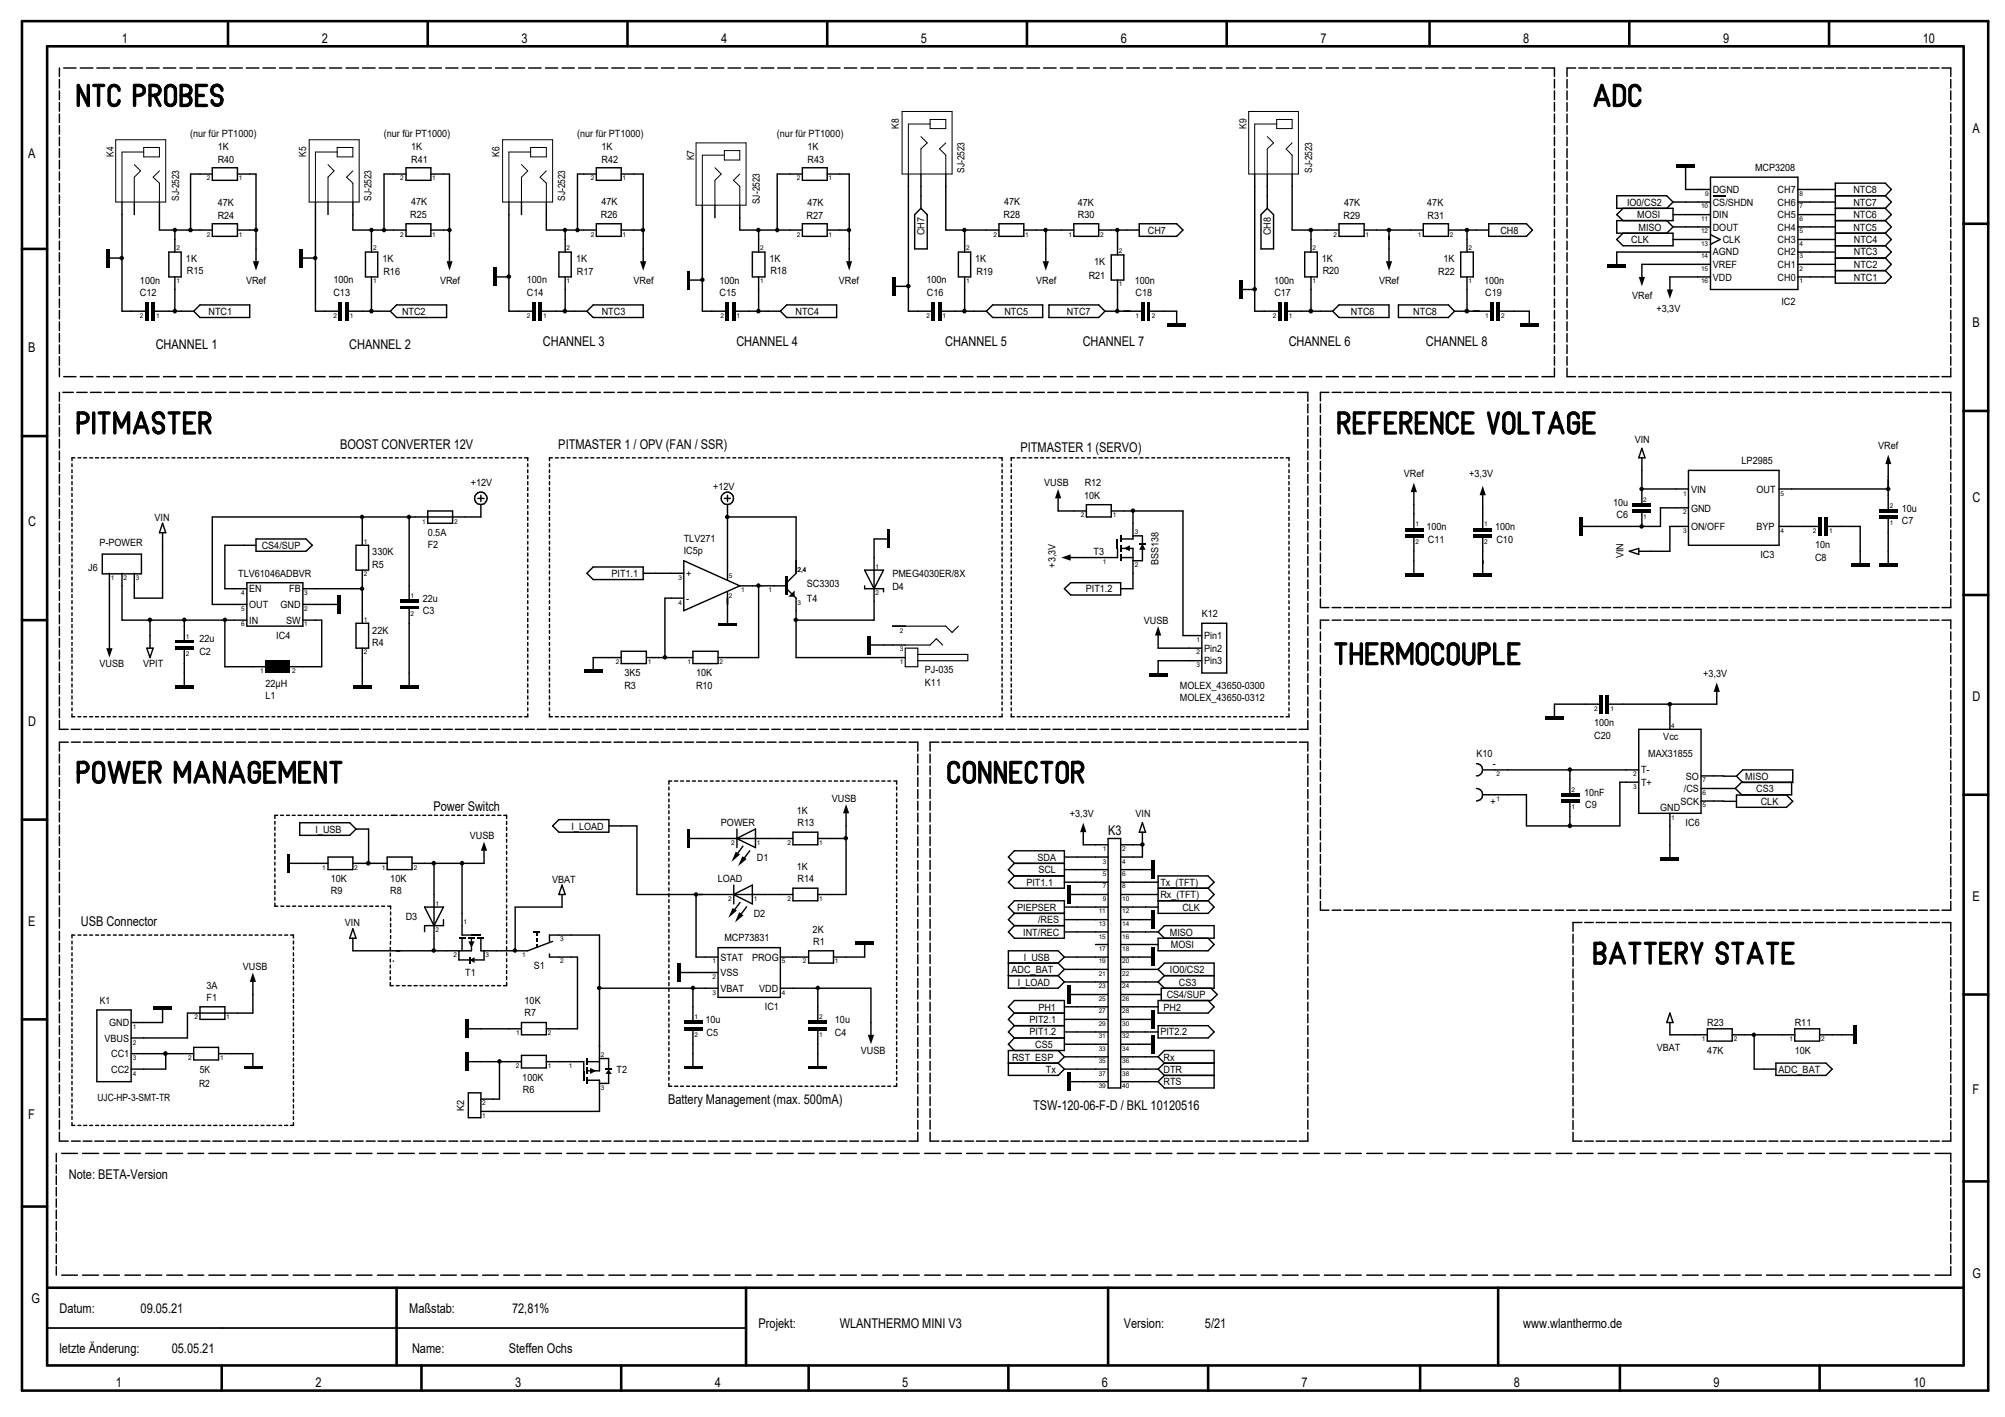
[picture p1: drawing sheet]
<svg xmlns="http://www.w3.org/2000/svg" width="297mm" height="210mm" viewBox="0 0 297 210" stroke-linecap="round" stroke-linejoin="round" font-family="sans-serif">
<defs><g id="words">
<g font-size="2">
<text x="18.1" y="6.4">1</text>
<text x="47.7" y="6.4">2</text>
<text x="77.3" y="6.4">3</text>
<text x="106.8" y="6.4">4</text>
<text x="136.4" y="6.4">5</text>
<text x="166" y="6.4">6</text>
<text x="195.6" y="6.4">7</text>
<text x="225.7" y="6.4">8</text>
<text x="255.3" y="6.4">9</text>
<text x="284.9" y="6.4">10</text>
<text x="4.2" y="23.5">A</text>
<text x="292.2" y="19.8">A</text>
<text x="4.2" y="52.1">B</text>
<text x="23.1" y="51.7">CHANNEL 1</text>
<text x="51.7" y="51.7">CHANNEL 2</text>
<text x="80.4" y="51.2">CHANNEL 3</text>
<text x="109.1" y="51.2">CHANNEL 4</text>
<text x="140" y="51.2">CHANNEL 5</text>
<text x="160.4" y="51.2">CHANNEL 7</text>
<text x="190.9" y="51.2">CHANNEL 6</text>
<text x="211.2" y="51.2">CHANNEL 8</text>
<text x="292.2" y="48.4">B</text>
<text x="50.4" y="66.5">BOOST CONVERTER 12V</text>
<text x="82.7" y="66.5">PITMASTER 1 / OPV (FAN / SSR)</text>
<text x="151.2" y="67">PITMASTER 1 (SERVO)</text>
<text x="4.2" y="78">C</text>
<text x="292.2" y="74.3">C</text>
<text x="4.2" y="107.6">D</text>
<text x="292.2" y="103.8">D</text>
<text x="64.2" y="120.1">Power Switch</text>
<text x="164.2" y="123.7">K3</text>
<text x="4.2" y="137.1">E</text>
<text x="12" y="137.2">USB Connector</text>
<text x="292.2" y="133.4">E</text>
<text x="4.2" y="165.8">F</text>
<text x="99" y="163.5">Battery Management (max. 500mA)</text>
<text x="153.1" y="164.4">TSW-120-06-F-D / BKL 10120516</text>
<text x="292.2" y="162.1">F</text>
<text x="10.2" y="174.6">Note: BETA-Version</text>
<text x="292.2" y="189.4">G</text>
<text x="4.7" y="193">G</text>
<text x="8.8" y="194.4">Datum:</text>
<text x="20.8" y="194.4">09.05.21</text>
<text x="60.6" y="194.4">Maßstab:</text>
<text x="75.9" y="194.4">72,81%</text>
<text x="112.4" y="196.7">Projekt:</text>
<text x="124.4" y="196.7">WLANTHERMO MINI V3</text>
<text x="166.5" y="196.7">Version:</text>
<text x="178.5" y="196.7">5/21</text>
<text x="225.7" y="196.7">www.wlanthermo.de</text>
<text x="8.8" y="200.4">letzte Änderung:</text>
<text x="25.4" y="200.4">05.05.21</text>
<text x="61" y="200.4">Name:</text>
<text x="75.4" y="200.4">Steffen Ochs</text>
<text x="17.1" y="205.5">1</text>
<text x="46.7" y="205.5">2</text>
<text x="76.3" y="205.5">3</text>
<text x="105.9" y="205.5">4</text>
<text x="133.6" y="205.5">5</text>
<text x="163.2" y="205.5">6</text>
<text x="192.8" y="205.5">7</text>
<text x="224.3" y="205.5">8</text>
<text x="253.9" y="205.5">9</text>
<text x="283.5" y="205.5">10</text>
</g>
<g font-size="1.5">
<text x="16.8" y="23.3" transform="rotate(-90 16.8 23.3)">K4</text>
<text x="28.1" y="20.3">(nur für PT1000)</text>
<text x="32.3" y="22.2">1K</text>
<text x="45.3" y="23.3" transform="rotate(-90 45.3 23.3)">K5</text>
<text x="56.9" y="20.3">(nur für PT1000)</text>
<text x="60.9" y="22.2">1K</text>
<text x="74" y="23.3" transform="rotate(-90 74 23.3)">K6</text>
<text x="85.5" y="20.3">(nur für PT1000)</text>
<text x="89.1" y="22.2">1K</text>
<text x="102.8" y="23.7" transform="rotate(-90 102.8 23.7)">K7</text>
<text x="115.1" y="20.3">(nur für PT1000)</text>
<text x="119.6" y="22.2">1K</text>
<text x="133.2" y="19.1" transform="rotate(-90 133.2 19.1)">K8</text>
<text x="184.7" y="19.1" transform="rotate(-90 184.7 19.1)">K9</text>
<text x="26.5" y="29.8" transform="rotate(-90 26.5 29.8)">SJ-2523</text>
<text x="32.3" y="24.1">R40</text>
<text x="55" y="29.8" transform="rotate(-90 55 29.8)">SJ-2523</text>
<text x="60.9" y="24.1">R41</text>
<text x="83.7" y="29.8" transform="rotate(-90 83.7 29.8)">SJ-2523</text>
<text x="89.1" y="24.1">R42</text>
<text x="119.6" y="24.1">R43</text>
<text x="142.9" y="25.7" transform="rotate(-90 142.9 25.7)">SJ-2523</text>
<text x="194.4" y="25.7" transform="rotate(-90 194.4 25.7)">SJ-2523</text>
<text x="253.7" y="28.6">DGND</text>
<text x="260" y="25.4">MCP3208</text>
<text x="263.4" y="28.6">CH7</text>
<text x="274.6" y="28.6">NTC8</text>
<text x="32.3" y="30.6">47K</text>
<text x="32.3" y="32.4">R24</text>
<text x="60.8" y="32.3">R25</text>
<text x="60.9" y="30.4">47K</text>
<text x="89" y="32.3">R26</text>
<text x="89.1" y="30.4">47K</text>
<text x="112.6" y="30.3" transform="rotate(-90 112.6 30.3)">SJ-2523</text>
<text x="119.5" y="32.4">R27</text>
<text x="119.6" y="30.6">47K</text>
<text x="137" y="34.9" transform="rotate(-90 137 34.9)">CH7</text>
<text x="148.7" y="32.3">R28</text>
<text x="148.8" y="30.4">47K</text>
<text x="159.7" y="30.5">47K</text>
<text x="159.7" y="32.3">R30</text>
<text x="170" y="34.6">CH7</text>
<text x="188.3" y="34.9" transform="rotate(-90 188.3 34.9)">CH8</text>
<text x="199" y="32.4">R29</text>
<text x="199.1" y="30.6">47K</text>
<text x="211.5" y="30.6">47K</text>
<text x="211.5" y="32.4">R31</text>
<text x="222.3" y="34.6">CH8</text>
<text x="241" y="30.5">IO0/CS2</text>
<text x="242.6" y="32.3">MOSI</text>
<text x="242.7" y="34.2">MISO</text>
<text x="253.7" y="34.2">DOUT</text>
<text x="253.7" y="32.3">DIN</text>
<text x="253.7" y="30.5">CS/SHDN</text>
<text x="263.4" y="30.5">CH6</text>
<text x="263.4" y="32.3">CH5</text>
<text x="263.4" y="34.2">CH4</text>
<text x="274.6" y="30.5">NTC7</text>
<text x="274.6" y="32.3">NTC6</text>
<text x="274.6" y="34.2">NTC5</text>
<text x="27.6" y="38.8">1K</text>
<text x="27.7" y="40.6">R15</text>
<text x="49.4" y="42">100n</text>
<text x="56.7" y="38.9">1K</text>
<text x="56.8" y="40.7">R16</text>
<text x="78.1" y="42">100n</text>
<text x="85.3" y="38.9">1K</text>
<text x="85.5" y="40.7">R17</text>
<text x="114" y="38.8">1K</text>
<text x="114.1" y="40.6">R18</text>
<text x="137.2" y="42">100n</text>
<text x="144.5" y="38.9">1K</text>
<text x="144.6" y="40.7">R19</text>
<text x="161.3" y="41.3">R21</text>
<text x="162.1" y="39.3">1K</text>
<text x="195.8" y="38.8">1K</text>
<text x="196" y="40.6">R20</text>
<text x="213.1" y="40.7">R22</text>
<text x="213.9" y="38.9">1K</text>
<text x="241.7" y="36">CLK</text>
<text x="253.7" y="41.6">VDD</text>
<text x="253.7" y="39.7">VREF</text>
<text x="253.7" y="37.8">AGND</text>
<text x="255.2" y="36">CLK</text>
<text x="263.4" y="36">CH3</text>
<text x="263.4" y="37.8">CH2</text>
<text x="263.4" y="39.7">CH1</text>
<text x="263.4" y="41.6">CH0</text>
<text x="274.7" y="36">NTC4</text>
<text x="274.7" y="37.8">NTC3</text>
<text x="274.7" y="39.7">NTC2</text>
<text x="274.7" y="41.6">NTC1</text>
<text x="20.7" y="42">100n</text>
<text x="20.7" y="43.9">C12</text>
<text x="30.9" y="46.7">NTC1</text>
<text x="36.4" y="42">VRef</text>
<text x="49.4" y="43.9">C13</text>
<text x="59.6" y="46.7">NTC2</text>
<text x="65.2" y="42">VRef</text>
<text x="78.1" y="43.9">C14</text>
<text x="89.2" y="46.7">NTC3</text>
<text x="93.8" y="42">VRef</text>
<text x="106.6" y="42">100n</text>
<text x="106.6" y="43.9">C15</text>
<text x="117.9" y="46.7">NTC4</text>
<text x="124.3" y="42">VRef</text>
<text x="137.3" y="43.9">C16</text>
<text x="148.8" y="46.7">NTC5</text>
<text x="153.5" y="42">VRef</text>
<text x="158.1" y="46.7">NTC7</text>
<text x="168.1" y="42">100n</text>
<text x="168.2" y="43.9">C18</text>
<text x="188.8" y="42">100n</text>
<text x="188.8" y="43.9">C17</text>
<text x="200.1" y="46.7">NTC6</text>
<text x="204.3" y="42">VRef</text>
<text x="209.4" y="46.7">NTC8</text>
<text x="219.9" y="42">100n</text>
<text x="220" y="43.9">C19</text>
<text x="241.8" y="44.3">VRef</text>
<text x="245.4" y="46.2">+3,3V</text>
<text x="263.9" y="45.1">IC2</text>
<text x="242.2" y="65.6">VIN</text>
<text x="208" y="70.7">VRef</text>
<text x="217.7" y="70.7">+3,3V</text>
<text x="258" y="68.7">LP2985</text>
<text x="278.3" y="66.5">VRef</text>
<text x="22.9" y="77.1">VIN</text>
<text x="69.8" y="72.1">+12V</text>
<text x="105.7" y="72.5">+12V</text>
<text x="154.7" y="72.1">VUSB</text>
<text x="160.6" y="73.9">10K</text>
<text x="160.7" y="72.1">R12</text>
<text x="239" y="74.9">10u</text>
<text x="239.5" y="76.8">C6</text>
<text x="250.5" y="75.8">GND</text>
<text x="250.5" y="73">VIN</text>
<text x="260.2" y="73">OUT</text>
<text x="281.8" y="75.9">10u</text>
<text x="281.8" y="77.6">C7</text>
<text x="14.7" y="80.8">P-POWER</text>
<text x="38.8" y="81.3">CS4/SUP</text>
<text x="55.2" y="82.3">330K</text>
<text x="63.4" y="79.4">0.5A</text>
<text x="63.4" y="81.2">F2</text>
<text x="101.3" y="82.1">IC5p</text>
<text x="101.3" y="80.3">TLV271</text>
<text x="162" y="82.2">T3</text>
<text x="171.6" y="83.7" transform="rotate(-90 171.6 83.7)">BSS138</text>
<text x="211.3" y="78.5">100n</text>
<text x="211.5" y="80.4">C11</text>
<text x="221.5" y="78.5">100n</text>
<text x="221.7" y="80.4">C10</text>
<text x="240.5" y="82.7" transform="rotate(-90 240.5 82.7)">VIN</text>
<text x="250.5" y="78.5">ON/OFF</text>
<text x="260.2" y="78.5">BYP</text>
<text x="260.8" y="82.6">IC3</text>
<text x="268.9" y="81.2">10n</text>
<text x="268.9" y="83.1">C8</text>
<text x="13.1" y="84.5">J6</text>
<text x="35.3" y="85.4">TLV61046ADBVR</text>
<text x="36.9" y="87.8">EN</text>
<text x="42.8" y="87.8">FB</text>
<text x="55.2" y="84.1">R5</text>
<text x="62.7" y="89.2">22u</text>
<text x="90.6" y="85.5">PIT1.1</text>
<text x="101.6" y="89.2">-</text>
<text x="101.6" y="85.5">+</text>
<text x="119.5" y="89.1">T4</text>
<text x="119.5" y="87">SC3303</text>
<text x="132.2" y="85.5">PMEG4030ER/8X</text>
<text x="132.2" y="87.3">D4</text>
<text x="156.4" y="84.1" transform="rotate(-90 156.4 84.1)">+3,3V</text>
<text x="160.9" y="87.8">PIT1.2</text>
<text x="29.5" y="95.2">22u</text>
<text x="36.9" y="92.4">IN</text>
<text x="36.9" y="90.1">OUT</text>
<text x="40.9" y="94.7">IC4</text>
<text x="41.6" y="90.1">GND</text>
<text x="42.4" y="92.4">SW</text>
<text x="55.2" y="93.9">22K</text>
<text x="55.2" y="95.7">R4</text>
<text x="62.7" y="91">C3</text>
<text x="169.5" y="92.4">VUSB</text>
<text x="178.1" y="91.4">K12</text>
<text x="178.4" y="94.7">Pin1</text>
<text x="14.7" y="98.8">VUSB</text>
<text x="21.2" y="98.8">VPIT</text>
<text x="29.5" y="97">C2</text>
<text x="39.3" y="101.7">22µH</text>
<text x="92.5" y="100.2">3K5</text>
<text x="103.1" y="100.2">10K</text>
<text x="137" y="101.6">K11</text>
<text x="137" y="99.7">PJ-035</text>
<text x="178.4" y="96.6">Pin2</text>
<text x="178.4" y="98.4">Pin3</text>
<text x="252.3" y="100.2">+3,3V</text>
<text x="39.3" y="103.5">L1</text>
<text x="92.5" y="102">R3</text>
<text x="103.1" y="102">R10</text>
<text x="174.8" y="102">MOLEX_43650-0300</text>
<text x="174.8" y="103.8">MOLEX_43650-0312</text>
<text x="236.2" y="107.6">100n</text>
<text x="218.7" y="112.2">K10</text>
<text x="221.1" y="113.7">-</text>
<text x="236.2" y="109.5">C20</text>
<text x="244.2" y="112.2">MAX31855</text>
<text x="246.4" y="109.6">Vcc</text>
<text x="123.2" y="118.7">VUSB</text>
<text x="220.8" y="119.2">+</text>
<text x="234.7" y="117.9">10nF</text>
<text x="234.9" y="119.8">C9</text>
<text x="243.1" y="116.4">T+</text>
<text x="243.1" y="114.6">T-</text>
<text x="249" y="119.2">SCK</text>
<text x="249.5" y="117.3">/CS</text>
<text x="249.8" y="115.5">SO</text>
<text x="258.6" y="115.5">MISO</text>
<text x="260.2" y="117.3">CS3</text>
<text x="260.9" y="119.2">CLK</text>
<text x="46.7" y="123.4">I_USB</text>
<text x="69.6" y="124.3">VUSB</text>
<text x="84.7" y="122.9">I_LOAD</text>
<text x="106.8" y="122.4">POWER</text>
<text x="118.1" y="120.6">1K</text>
<text x="118.1" y="122.4">R13</text>
<text x="158.5" y="121">+3,3V</text>
<text x="168.2" y="121">VIN</text>
<text x="246" y="120.1">GND</text>
<text x="249.7" y="122.3">IC6</text>
<text x="49" y="130.7">10K</text>
<text x="57.8" y="130.7">10K</text>
<text x="81.8" y="130.8">VBAT</text>
<text x="106.3" y="130.7">LOAD</text>
<text x="112.1" y="127.5">D1</text>
<text x="118.1" y="128.9">1K</text>
<text x="118.1" y="130.7">R14</text>
<text x="152.1" y="131.2">PIT1.1</text>
<text x="153.7" y="127.5">SDA</text>
<text x="153.8" y="129.4">SCL</text>
<text x="171.9" y="131.2">Tx_(TFT)</text>
<text x="49" y="132.5">R9</text>
<text x="51.1" y="137.2">VIN</text>
<text x="57.8" y="132.5">R8</text>
<text x="60.1" y="136.3">D3</text>
<text x="111.7" y="135.8">D2</text>
<text x="150.7" y="134.9">PIEPSER</text>
<text x="153.8" y="136.7">/RES</text>
<text x="171.9" y="133.1">Rx_(TFT)</text>
<text x="175.2" y="134.9">CLK</text>
<text x="36" y="143.7">VUSB</text>
<text x="79.1" y="143.6">S1</text>
<text x="106.7" y="142.3">STAT</text>
<text x="107.3" y="139.4">MCP73831</text>
<text x="111.4" y="142.3">PROG</text>
<text x="120.4" y="138.1">2K</text>
<text x="120.5" y="140">R1</text>
<text x="151.6" y="138.6">INT/REC</text>
<text x="151.7" y="142.3">I_USB</text>
<text x="173.3" y="138.6">MISO</text>
<text x="173.5" y="140.5">MOSI</text>
<text x="14.8" y="148.7">K1</text>
<text x="30.6" y="146.4">3A</text>
<text x="30.6" y="148.3">F1</text>
<text x="68.9" y="144.5">T1</text>
<text x="77.7" y="148.7">10K</text>
<text x="106.7" y="146.9">VBAT</text>
<text x="106.7" y="144.6">VSS</text>
<text x="112.5" y="146.9">VDD</text>
<text x="113.3" y="149.6">IC1</text>
<text x="149.9" y="144.1">ADC_BAT</text>
<text x="150.8" y="146">I_LOAD</text>
<text x="153.8" y="149.7">PH1</text>
<text x="172.4" y="149.7">PH2</text>
<text x="172.8" y="147.8">CS4/SUP</text>
<text x="173.3" y="144.1">IO0/CS2</text>
<text x="174.7" y="146">CS3</text>
<text x="15.5" y="154.3">VBUS</text>
<text x="16.2" y="152">GND</text>
<text x="77.7" y="150.5">R7</text>
<text x="104.5" y="151.6">10u</text>
<text x="104.7" y="153.4">C5</text>
<text x="123.7" y="151.5">10u</text>
<text x="123.7" y="153.5">C4</text>
<text x="152.5" y="153.4">PIT1.2</text>
<text x="152.5" y="151.6">PIT2.1</text>
<text x="153.4" y="155.2">CS5</text>
<text x="171.9" y="153.4">PIT2.2</text>
<text x="245.4" y="155.7">VBAT</text>
<text x="252.9" y="151.9">R23</text>
<text x="265.9" y="151.9">R11</text>
<text x="16.5" y="158.9">CC2</text>
<text x="16.5" y="156.6">CC1</text>
<text x="29.5" y="161.1">R2</text>
<text x="29.6" y="159">5K</text>
<text x="77.4" y="160.1">100K</text>
<text x="77.5" y="161.9">R6</text>
<text x="91.4" y="159">T2</text>
<text x="127.5" y="156.2">VUSB</text>
<text x="149.9" y="157.1">RST_ESP</text>
<text x="154.9" y="158.9">Tx</text>
<text x="172.4" y="160.8">RTS</text>
<text x="172.4" y="158.9">DTR</text>
<text x="172.4" y="157.1">Rx</text>
<text x="252.9" y="156.1">47K</text>
<text x="263.5" y="158.9">ADC_BAT</text>
<text x="265.9" y="156.1">10K</text>
<text x="14.4" y="163.1">UJC-HP-3-SMT-TR</text>
<text x="68.8" y="164.6" transform="rotate(-90 68.8 164.6)">K2</text>
</g>
<g font-size="1">
<text x="30.6" y="26.7">2</text>
<text x="35.4" y="26.7">1</text>
<text x="59.3" y="26.7">2</text>
<text x="64" y="26.7">1</text>
<text x="87.5" y="26.7">2</text>
<text x="92.2" y="26.7">1</text>
<text x="118.1" y="26.7">2</text>
<text x="122.8" y="26.7">1</text>
<text x="252.6" y="29">9</text>
<text x="266.6" y="29">8</text>
<text x="30.6" y="35.1">2</text>
<text x="35.4" y="35.1">1</text>
<text x="59.3" y="35.1">2</text>
<text x="64" y="35.1">1</text>
<text x="87.5" y="35.1">2</text>
<text x="92.2" y="35.1">1</text>
<text x="118.1" y="35.1">2</text>
<text x="122.8" y="35.1">1</text>
<text x="147.2" y="35.1">2</text>
<text x="151.9" y="35.1">1</text>
<text x="158.3" y="35.1">1</text>
<text x="163" y="35.1">2</text>
<text x="197.6" y="35.1">2</text>
<text x="202.3" y="35.1">1</text>
<text x="210.1" y="35.1">1</text>
<text x="214.8" y="35.1">2</text>
<text x="252" y="34.6">12</text>
<text x="252" y="32.7">11</text>
<text x="252" y="30.9">10</text>
<text x="266.6" y="30.9">7</text>
<text x="266.6" y="32.7">6</text>
<text x="266.6" y="34.6">5</text>
<text x="26.2" y="37.1">2</text>
<text x="26.2" y="42">1</text>
<text x="55.3" y="37.1">2</text>
<text x="55.3" y="42">1</text>
<text x="83.9" y="37.1">2</text>
<text x="83.9" y="42">1</text>
<text x="112.6" y="37.1">2</text>
<text x="112.6" y="42">1</text>
<text x="143.1" y="37.1">2</text>
<text x="143.1" y="42">1</text>
<text x="165.8" y="37.5">2</text>
<text x="194.4" y="37.1">2</text>
<text x="194.4" y="42">1</text>
<text x="217.5" y="37.1">2</text>
<text x="217.5" y="42">1</text>
<text x="252" y="42">16</text>
<text x="252" y="40.1">15</text>
<text x="252" y="38.3">14</text>
<text x="252" y="36.4">13</text>
<text x="266.6" y="36.4">4</text>
<text x="266.6" y="38.3">3</text>
<text x="266.6" y="40.1">2</text>
<text x="266.6" y="42">1</text>
<text x="20.7" y="47">2</text>
<text x="23.2" y="47">1</text>
<text x="49.4" y="47">2</text>
<text x="51.8" y="47">1</text>
<text x="78.1" y="47">2</text>
<text x="80.5" y="47">1</text>
<text x="106.7" y="47">2</text>
<text x="109.1" y="47">1</text>
<text x="137.2" y="47">2</text>
<text x="139.7" y="47">1</text>
<text x="165.8" y="42.4">1</text>
<text x="168.2" y="47">1</text>
<text x="170.6" y="47">2</text>
<text x="188.5" y="47">2</text>
<text x="191" y="47">1</text>
<text x="220" y="47">1</text>
<text x="222.4" y="47">2</text>
<text x="62.6" y="77.6">1</text>
<text x="67.3" y="77.6">2</text>
<text x="160.1" y="76.6">2</text>
<text x="164.8" y="76.6">1</text>
<text x="209.7" y="78">1</text>
<text x="219.9" y="78">1</text>
<text x="243.5" y="74.3">2</text>
<text x="243.5" y="76.8">1</text>
<text x="249.3" y="76.2">2</text>
<text x="249.3" y="73.4">1</text>
<text x="263.8" y="73.4">5</text>
<text x="280" y="75.2">2</text>
<text x="280" y="77.8">1</text>
<text x="53.9" y="80.5">1</text>
<text x="163.4" y="83.6">1</text>
<text x="168.1" y="79.2">3</text>
<text x="209.7" y="80.6">2</text>
<text x="219.9" y="80.6">2</text>
<text x="249.3" y="79">3</text>
<text x="263.8" y="79">4</text>
<text x="268.6" y="79">2</text>
<text x="271" y="79">1</text>
<text x="16.4" y="85.9">1</text>
<text x="18.3" y="85.9">2</text>
<text x="20.1" y="85.9">3</text>
<text x="35.7" y="88.2">4</text>
<text x="45.1" y="88.2">3</text>
<text x="53.9" y="85.4">2</text>
<text x="60.8" y="88.6">1</text>
<text x="100.5" y="89.6">4</text>
<text x="100.5" y="85.9">3</text>
<text x="108" y="85.6">5</text>
<text x="108" y="88.6">2</text>
<text x="109.8" y="87.7">1</text>
<text x="113.9" y="87.7">1</text>
<text x="118.1" y="84.7">2,4</text>
<text x="118.1" y="89.6">3</text>
<text x="129.7" y="88.2">2</text>
<text x="129.7" y="84.2">1</text>
<text x="168.1" y="84">2</text>
<text x="27.5" y="94.6">1</text>
<text x="35.7" y="92.8">6</text>
<text x="35.7" y="90.5">5</text>
<text x="45.1" y="90.5">2</text>
<text x="45.1" y="92.8">1</text>
<text x="53.9" y="92.1">1</text>
<text x="60.8" y="91.2">2</text>
<text x="133.3" y="93.7">2</text>
<text x="177.2" y="95.1">1</text>
<text x="27.5" y="97.2">2</text>
<text x="38.5" y="99.7">1</text>
<text x="43.3" y="99.7">2</text>
<text x="53.9" y="96.9">2</text>
<text x="91.2" y="98.3">2</text>
<text x="96" y="98.3">1</text>
<text x="101.9" y="98.3">1</text>
<text x="106.6" y="98.3">2</text>
<text x="133.3" y="96.5">3</text>
<text x="133.3" y="98.3">1</text>
<text x="177.2" y="96.9">2</text>
<text x="177.2" y="98.8">3</text>
<text x="236.2" y="105.3">2</text>
<text x="238.6" y="105.3">1</text>
<text x="247.6" y="107.8">4</text>
<text x="221.7" y="115">2</text>
<text x="221.7" y="118.7">1</text>
<text x="232.8" y="117.3">2</text>
<text x="232.8" y="119.8">1</text>
<text x="242" y="116.8">3</text>
<text x="242" y="115">2</text>
<text x="252.2" y="115.9">7</text>
<text x="252.2" y="117.7">6</text>
<text x="252.2" y="119.6">5</text>
<text x="108.3" y="125.1">2</text>
<text x="112.1" y="125.1">1</text>
<text x="116.7" y="125.1">2</text>
<text x="121.4" y="125.1">1</text>
<text x="247.6" y="121.5">1</text>
<text x="47.7" y="128.8">1</text>
<text x="52.5" y="128.8">2</text>
<text x="56.6" y="128.8">1</text>
<text x="61.3" y="128.8">2</text>
<text x="163.4" y="126.1">1</text>
<text x="163.4" y="131.6">7</text>
<text x="163.4" y="129.8">5</text>
<text x="163.4" y="127.9">3</text>
<text x="166.2" y="131.6">8</text>
<text x="166.2" y="129.8">6</text>
<text x="166.2" y="127.9">4</text>
<text x="166.2" y="126.1">2</text>
<text x="64.5" y="134.2">1</text>
<text x="68.7" y="136.9">1</text>
<text x="107.9" y="133.5">2</text>
<text x="111.7" y="133.5">1</text>
<text x="116.7" y="133.5">2</text>
<text x="121.4" y="133.5">1</text>
<text x="162.8" y="137.2">13</text>
<text x="162.8" y="135.3">11</text>
<text x="163.4" y="133.5">9</text>
<text x="166.2" y="137.2">14</text>
<text x="166.2" y="135.3">12</text>
<text x="166.2" y="133.5">10</text>
<text x="64.5" y="138.1">2</text>
<text x="67.2" y="141.8">2</text>
<text x="71.9" y="141.8">3</text>
<text x="77.3" y="141.8">1</text>
<text x="83" y="142.7">2</text>
<text x="83" y="139.4">3</text>
<text x="105.6" y="142.7">1</text>
<text x="115.8" y="142.7">5</text>
<text x="119" y="142.7">2</text>
<text x="123.7" y="142.7">1</text>
<text x="162.8" y="142.7">19</text>
<text x="162.8" y="140.8">17</text>
<text x="162.8" y="139">15</text>
<text x="166.2" y="142.7">20</text>
<text x="166.2" y="140.8">18</text>
<text x="166.2" y="139">16</text>
<text x="105.6" y="147.3">3</text>
<text x="105.6" y="145">2</text>
<text x="115.8" y="147.3">4</text>
<text x="162.8" y="148.3">25</text>
<text x="162.8" y="146.4">23</text>
<text x="162.8" y="144.6">21</text>
<text x="166.2" y="148.3">26</text>
<text x="166.2" y="146.4">24</text>
<text x="166.2" y="144.6">22</text>
<text x="19.7" y="154.7">2</text>
<text x="19.7" y="152.4">1</text>
<text x="28.8" y="151">2</text>
<text x="33.5" y="151">1</text>
<text x="76.5" y="153.3">1</text>
<text x="81.1" y="153.3">2</text>
<text x="102.9" y="153.5">2</text>
<text x="102.9" y="151">1</text>
<text x="121.4" y="151">2</text>
<text x="121.4" y="153.5">1</text>
<text x="162.8" y="155.7">33</text>
<text x="162.8" y="153.8">31</text>
<text x="162.8" y="151.9">29</text>
<text x="162.8" y="150.1">27</text>
<text x="166.2" y="155.7">34</text>
<text x="166.2" y="153.8">32</text>
<text x="166.2" y="151.9">30</text>
<text x="166.2" y="150.1">28</text>
<text x="252.1" y="154.3">1</text>
<text x="256.9" y="154.3">2</text>
<text x="265.1" y="154.3">1</text>
<text x="269.8" y="154.3">2</text>
<text x="19.7" y="159.3">4</text>
<text x="19.7" y="157">3</text>
<text x="27.9" y="157">2</text>
<text x="32.6" y="157">1</text>
<text x="76.4" y="158.2">2</text>
<text x="81.1" y="158.2">1</text>
<text x="84.3" y="158.2">1</text>
<text x="89" y="156.6">2</text>
<text x="89" y="161.4">3</text>
<text x="162.8" y="161.2">39</text>
<text x="162.8" y="159.3">37</text>
<text x="162.8" y="157.5">35</text>
<text x="166.2" y="161.2">40</text>
<text x="166.2" y="159.3">38</text>
<text x="166.2" y="157.5">36</text>
<text x="71.5" y="163.7">2</text>
<text x="71.5" y="165.6">1</text>
</g>
</g></defs>
<g fill="none" stroke="#000" stroke-width=".38">
<path d="M3.3 3.1h291.3v202.9h-291.3zM7 6.9h283.9v195.4h-283.9zM33.8 3.1v3.7M63.4 3.1v3.7M93 3.1v3.7M122.6 3.1v3.7M152.1 3.1v3.7M181.7 3.1v3.7M211.8 3.1v3.7M241.4 3.1v3.7M271 3.1v3.7M3.3 36.9h3.7"/>
<path d="M290.9 33.1h3.7M3.3 64.6h3.7M290.9 60.9h3.7M3.3 91.9h3.7M290.9 88.1h3.7M290.9 117.7h3.7M3.3 121.4h3.7M3.3 151h3.7M290.9 147.3h3.7M3.3 178.7h3.7M290.9 175h3.7M7 190.8h283.9"/>
<path d="M58.8 190.8v11.5M110.5 190.8v11.5M164.2 190.8v11.5M222 190.8v11.5M32.8 202.3v3.7M62.4 202.3v3.7M92 202.3v3.7M119.8 202.3v3.7M149.4 202.3v3.7M179 202.3v3.7M210.4 202.3v3.7M240 202.3v3.7"/>
<path d="M269.6 202.3v3.7"/>
</g>
<g fill="none" stroke="#000" stroke-width=".51">
<path d="M13.1 12.7v2.9l-1.5-2.9v2.9M13.9 12.7h1.5M14.6 12.7v2.9M17.6 13.4a.74 .74 0 0 0-.7-.7 .74 .74 0 0 0-.7 .7v1.5a.74 .74 0 0 0 .7 .7 .74 .74 0 0 0 .7-.7M19.9 14.1h.8M20.7 14.1a.72 .72 0 0 0 .7-.7 .72 .72 0 0 0-.7-.7h-.8v2.9M22.2 14.1h.7l.8 1.5M22.9 14.1a.72 .72 0 0 0 .8-.7 .72 .72 0 0 0-.8-.7h-.7v2.9M24.5 13.4a.74 .74 0 0 1 .7-.7 .74 .74 0 0 1 .8 .7v1.5a.74 .74 0 0 1-.8 .7 .74 .74 0 0 1-.7-.7M24.6 13.4v1.5M27.6 14.1a.72 .72 0 0 0 .7-.7 .72 .72 0 0 0-.7-.7h-.8v2.9h.8a.74 .74 0 0 0 .7-.7 .74 .74 0 0 0-.7-.8h-.8M29.1 14.1h1"/>
<path d="M30.6 12.7h-1.5v2.9h1.5M32.9 13.4a.76 .76 0 0 0-1.2-.6 .76 .76 0 0 0 .2 1.3l.5 .1a.73 .73 0 0 1 .2 1.3 .73 .73 0 0 1-1.2-.6M236.3 15.6l1-2.9 1.1 2.9M236.6 14.7h1.5M239.2 12.7h.7a.8 .8 0 0 1 .8 .7v1.5a.8 .8 0 0 1-.8 .7h-.7zM242.9 13.4a.74 .74 0 0 0-.7-.7 .74 .74 0 0 0-.7 .7v1.5a.74 .74 0 0 0 .7 .7 .74 .74 0 0 0 .7-.7M11.6 62.7h.7M12.3 62.6a.72 .72 0 0 0 .7-.7 .72 .72 0 0 0-.7-.7h-.7v2.9M13.9 61.2v2.9M14.7 61.2h1.5M15.4 61.2v2.9M17 64.1v-2.9l1 2 1-2v2.9"/>
<path d="M19.9 64.1l1-2.9 1 2.9M20.2 63.2h1.4M24.3 61.9a.76 .76 0 0 0-.8-.8 .76 .76 0 0 0-.8 .8 .76 .76 0 0 0 .8 .8 .74 .74 0 0 1 .7 .7 .74 .74 0 0 1-.7 .7 .74 .74 0 0 1-.7-.7M25.1 61.2h1.4M25.8 61.2v2.9M27.3 62.7h1.1M28.8 61.2h-1.5v2.9h1.5M29.6 62.7h.7l.8 1.4M30.3 62.6a.72 .72 0 0 0 .8-.7 .72 .72 0 0 0-.8-.7h-.7v2.9M198.4 62.7h.7l.8 1.4M199.1 62.6a.72 .72 0 0 0 .7-.7 .72 .72 0 0 0-.7-.7h-.7v2.9M200.7 62.7h1"/>
<path d="M202.1 61.2h-1.4v2.9h1.4M203 62.7h1M204.4 61.2h-1.4v2.9M205.3 62.7h1M206.8 61.2h-1.5v2.9h1.5M207.6 62.7h.7l.7 1.4M208.3 62.6a.72 .72 0 0 0 .7-.7 .72 .72 0 0 0-.7-.7h-.7v2.9M209.8 62.7h1.1M211.3 61.2h-1.5v2.9h1.5M213.6 61.2v2.9l-1.5-2.9v2.9M215.9 61.9a.74 .74 0 0 0-.7-.7 .74 .74 0 0 0-.8 .7v1.5a.74 .74 0 0 0 .8 .7 .74 .74 0 0 0 .7-.7M216.7 62.7h1.1"/>
<path d="M218.2 61.2h-1.5v2.9h1.5M220.5 61.2l.7 2.9 .8-2.9M222.8 61.9a.74 .74 0 0 1 .7-.7 .74 .74 0 0 1 .7 .7M222.8 63.4a.74 .74 0 0 0 .7 .7 .74 .74 0 0 0 .7-.7M222.8 61.9v1.5M224.3 61.9v1.5M225.1 61.2v2.9h1.3M227.2 61.2h1.5M227.9 61.2v2.9M229.5 64.1l1-2.9 1.1 2.9M229.8 63.2h1.5M232.4 61.9a.74 .74 0 0 1 .7-.7 .74 .74 0 0 1 .7 .7"/>
<path d="M232.4 61.9v1.5M233.1 62.7h.7v.7a.74 .74 0 0 1-.7 .7 .74 .74 0 0 1-.7-.7M234.7 62.7h1M236.2 61.2h-1.5v2.9h1.5M197.9 95.4h1.5M198.6 95.4v2.9M200.2 95.4v2.9M200.2 96.9h1.5M201.7 95.4v2.9M202.5 96.9h1M204 95.4h-1.5v2.9h1.5M204.8 96.9h.7l.8 1.4"/>
<path d="M205.5 95.4h-.7v2.9M205.5 95.3a.74 .74 0 0 1 .8 .8 .74 .74 0 0 1-.8 .7M207.1 98.3v-2.9l1 2.1 1.1-2.1v2.9M210.1 95.6a.75 .75 0 0 1 .9-.2 .75 .75 0 0 1 .5 .7v1.5a.74 .74 0 0 1-.8 .7 .74 .74 0 0 1-.7-.7v-1.5zM213.7 96.1a.74 .74 0 0 0-.7-.7 .74 .74 0 0 0-.7 .7v1.5a.74 .74 0 0 0 .7 .8 .74 .74 0 0 0 .7-.8M214.5 96.1a.74 .74 0 0 1 .8-.7 .74 .74 0 0 1 .7 .7v1.5a.74 .74 0 0 1-.7 .8 .74 .74 0 0 1-.8-.8M214.6 96.1v1.5M216.8 97.6a.74 .74 0 0 0 .8 .7 .74 .74 0 0 0 .7-.7M216.9 95.4v2.2M218.4 95.4v2.2M219.2 96.9h.7M219.9 95.4h-.7v2.9"/>
<path d="M219.9 95.3a.74 .74 0 0 1 .7 .8 .74 .74 0 0 1-.7 .7M221.4 95.4v2.9h1.4M223.6 96.9h1M225 95.4h-1.4v2.9h1.4M12.3 112.9h-.7v3M12.3 112.9a.74 .74 0 0 1 .7 .7 .74 .74 0 0 1-.7 .8h-.7M15.3 113.7a.72 .72 0 0 0-.7-.8 .72 .72 0 0 0-.7 .8v1.4a.72 .72 0 0 0 .7 .8 .72 .72 0 0 0 .7-.8M15.4 113.7v1.4M16.2 112.9l.7 3 .7-3 .8 3 .7-3M19.9 114.4h1.1M21.4 112.9h-1.5v3h1.5M22.2 114.4h.7"/>
<path d="M22.9 112.9h-.7v3M22.9 112.9a.74 .74 0 0 1 .8 .9l-.3 .4-.5 .2M22.9 114.4l.8 1.5M26 115.9v-3l1 2.1 1.1-2.1v3M28.9 115.9l1-3 1 3M29.2 115h1.4M33.2 112.9v3l-1.4-3v3M34.1 115.9l1-3 1 3M34.4 115h1.5M36.9 113.7a.74 .74 0 0 1 .8-.8 .74 .74 0 0 1 .7 .8M36.9 115.1a.74 .74 0 0 0 .8 .8 .74 .74 0 0 0 .7-.8M37 113.7v1.4"/>
<path d="M37.7 114.4h.7v.7M39.2 114.4h1.1M40.7 112.9h-1.5v3h1.5M41.5 115.9v-3l1 2.1 1.1-2.1v3M44.4 114.4h1M45.9 112.9h-1.5v3h1.5M48.2 112.9v3l-1.5-3v3M49 112.9h1.5M49.7 112.9v3M142 113.7a.72 .72 0 0 0-.7-.8 .72 .72 0 0 0-.7 .8v1.4a.72 .72 0 0 0 .7 .8 .72 .72 0 0 0 .7-.8M143 113.2a.77 .77 0 0 1 .9-.2 .77 .77 0 0 1 .5 .7v1.4a.74 .74 0 0 1-.8 .8 .74 .74 0 0 1-.7-.8v-1.4zM146.6 112.9v3l-1.4-3v3"/>
<path d="M148.9 112.9v3l-1.4-3v3M149.8 114.4h1M151.3 112.9h-1.5v3h1.5M153.5 113.7a.72 .72 0 0 0-.7-.8 .72 .72 0 0 0-.7 .8v1.4a.72 .72 0 0 0 .7 .8 .72 .72 0 0 0 .7-.8M154.3 112.9h1.5M155.1 112.9v3M156.8 113.2a.77 .77 0 0 1 .8-.2 .77 .77 0 0 1 .5 .7v1.4a.74 .74 0 0 1-.7 .8 .74 .74 0 0 1-.8-.8v-1.4zM158.9 114.4h.7M159.6 112.9h-.7v3M159.6 112.9a.74 .74 0 0 1 .8 .7 .74 .74 0 0 1-.8 .8M159.6 114.4l.8 1.5M237 139.7a.74 .74 0 0 1 .7 .7 .74 .74 0 0 1-.7 .8"/>
<path d="M237 139.7h-.7v3h.7M241.5 139.7h1.4M242.2 139.7v3M243.8 139.7h1.4M244.5 139.7v3M247.5 139.7h-1.5v3h1.5M249.1 139.7h-.7v3M249.1 139.7a.74 .74 0 0 1 .7 .7 .74 .74 0 0 1-.7 .8M250.7 139.7l.7 1.9M252.1 139.7l-.7 1.9M256.7 139.7h1.5M257.4 139.7v3"/>
<path d="M261.9 139.7h1.5M262.6 139.7v3M265.6 139.7h-1.4v3h1.4M236.3 141.2h.7a.74 .74 0 0 1 .8 .8 .74 .74 0 0 1-.8 .7M238.6 142.7l1-3 1.1 3M238.9 141.8h1.5M246 141.2h1.1M248.4 141.2h.7l.7 1.5M251.4 141.6v1.1M255.9 140.5a.76 .76 0 0 0-.8-.8 .76 .76 0 0 0-.7 .8 .76 .76 0 0 0 .7 .7 .74 .74 0 0 1 .8 .8 .74 .74 0 0 1-.7 .7 .74 .74 0 0 1-.8-.8M259 142.7l1-3 1.1 3M259.3 141.8h1.5"/>
<path d="M264.2 141.2h1"/>
</g>
<g fill="none" stroke="#000" stroke-width=".21">
<path d="M8.8 10.1v1.2M8.8 11.8v1.2M8.8 13.5v1.3M8.8 15.2v1.3M8.8 16.9v1.3M8.8 18.6v1.3M9.4 10.1h1.9M11.9 10.1h1.9M14.3 10.1h1.9M16.8 10.1h1.9M19.3 10.1h1.8M21.7 10.1h1.9"/>
<path d="M24.2 10.1h1.8M26.7 10.1h1.8M29.1 10.1h1.8M31.6 10.1h1.8M34 10.1h1.9M36.5 10.1h1.9M38.9 10.1h1.9M41.4 10.1h1.9M43.9 10.1h1.8M46.4 10.1h1.8M48.8 10.1h1.8M51.3 10.1h1.8"/>
<path d="M53.7 10.1h1.9M56.2 10.1h1.8M58.6 10.1h1.9M61.1 10.1h1.8M63.6 10.1h1.8M66 10.1h1.9M68.5 10.1h1.8M70.9 10.1h1.9M73.4 10.1h1.9M75.9 10.1h1.8M78.3 10.1h1.9M80.8 10.1h1.8"/>
<path d="M83.3 10.1h1.8M85.7 10.1h1.8M88.2 10.1h1.8M90.6 10.1h1.9M93.1 10.1h1.9M95.5 10.1h1.9M98 10.1h1.9M100.5 10.1h1.8M103 10.1h1.8M105.4 10.1h1.8M107.9 10.1h1.8M110.3 10.1h1.9"/>
<path d="M112.8 10.1h1.8M115.2 10.1h1.9M117.7 10.1h1.8M120.2 10.1h1.8M122.6 10.1h1.9M125.1 10.1h1.8M127.5 10.1h1.9M130 10.1h1.9M132.5 10.1h1.8M134.9 10.1h1.9M137.4 10.1h1.8M139.9 10.1h1.8"/>
<path d="M142.3 10.1h1.8M144.8 10.1h1.8M147.2 10.1h1.9M149.7 10.1h1.8M152.1 10.1h1.9M154.6 10.1h1.9M157.1 10.1h1.8M159.6 10.1h1.8M162 10.1h1.8M164.5 10.1h1.8M166.9 10.1h1.9M169.4 10.1h1.8"/>
<path d="M171.8 10.1h1.9M174.3 10.1h1.8M176.8 10.1h1.8M179.2 10.1h1.9M181.7 10.1h1.8M184.1 10.1h1.9M186.6 10.1h1.9M189.1 10.1h1.8M191.5 10.1h1.9M194 10.1h1.8M196.5 10.1h1.8M198.9 10.1h1.8"/>
<path d="M201.4 10.1h1.8M203.8 10.1h1.9M206.3 10.1h1.8M208.7 10.1h1.9M211.2 10.1h1.9M213.7 10.1h1.8M216.2 10.1h1.8M218.6 10.1h1.8M221.1 10.1h1.8M223.5 10.1h1.9M226 10.1h1.8M228.4 10.1h1.9v1.2"/>
<path d="M230.3 11.8v1.2M230.3 13.5v1.3M230.3 15.2v1.3M230.3 16.9v1.3M230.3 18.6v1.3M232.2 11.8v1.2M232.2 13.5v1.3M232.2 15.2v1.3M232.2 16.9v1.3M232.2 18.6v1.3M233.4 10.1h-1.2v1.2M233.9 10.1h1.3"/>
<path d="M235.6 10.1h1.3M237.4 10.1h1.2M239.1 10.1h1.3M240.8 10.1h1.3M242.6 10.1h1.2M244.3 10.1h1.3M246 10.1h1.3M247.8 10.1h1.2M249.5 10.1h1.3M251.2 10.1h1.4M253 10.1h1.3M254.7 10.1h1.3"/>
<path d="M256.5 10.1h1.3M258.2 10.1h1.3M259.9 10.1h1.3M261.7 10.1h1.3M263.4 10.1h1.3M265.1 10.1h1.3M266.9 10.1h1.3M268.6 10.1h1.3M270.3 10.1h1.3M272.1 10.1h1.3M273.8 10.1h1.3M275.5 10.1h1.4"/>
<path d="M277.3 10.1h1.3M279 10.1h1.3M280.8 10.1h1.3M282.5 10.1h1.3M284.2 10.1h1.3M286 10.1h1.3M287.7 10.1h1.3v1.2M289 11.8v1.2M289 13.5v1.3M289 15.2v1.3M289 16.9v1.3M289 18.6v1.3"/>
<path d="M8.8 20.3v1.3M8.8 22v1.3M8.8 23.7v1.3M8.8 25.4v1.3M8.8 27.2v1.2M8.8 28.9v1.2M8.8 30.6v1.3M8.8 32.3v1.3M8.8 34v1.3M8.8 35.7v1.3M8.8 37.4v1.3M8.8 39.1v1.3"/>
<path d="M16.2 38.2h1.9M18.1 29.9v16.2h3.4M19.9 29.9v1.9M23.6 29.9v4.2h7.9M25 37.3h1.8v3.7h-1.8zM25.9 34.1v3.2M31.5 25.8h-3.3v8.3M31.5 24.8h3.7v1.9h-3.7zM31.5 33.1h3.7v1.9h-3.7zM35.2 25.8h2.7v12.9M35.2 34.1h2.7M44.9 38.2h1.8"/>
<path d="M46.7 29.9v16.2h3.5M48.6 29.9v1.9M52.3 29.9v4.2h7.9M54.1 37.3h1.9v3.7h-1.9zM55 34.1v3.2M60.2 25.8h-3.3v8.3M60.2 24.8h3.6v1.9h-3.6zM60.2 33.1h3.6v1.9h-3.6zM63.8 25.8h2.8v12.9M63.8 34.1h2.8M75.4 29.9v16.2h3.5M77.3 29.9v1.9"/>
<path d="M80.9 29.9v4.2h7.4M82.8 37.3h1.8v3.7h-1.8zM83.7 34.1v3.2M88.3 25.8h-2.7v8.3M88.3 24.8h3.7v1.9h-3.7zM88.3 33.1h3.7v1.9h-3.7zM92 25.8h3.3v12.9M92 34.1h3.3M104.1 30.4v15.7h3.4M105.9 30.4v1.9M109.6 30.4v3.7h9.3M111.5 37.3h1.8v3.7h-1.8z"/>
<path d="M112.4 34.1v3.2M118.9 25.8h-3.8v8.3M118.9 24.8h3.7v1.9h-3.7zM118.9 33.1h3.7v1.9h-3.7zM122.6 25.8h3.2v12.9M122.6 34.1h3.2M134.6 25.8v20.3h3.4M135.5 31.8l.9-.9 1 .9v5.1h-1.9zM136.4 25.8v5.1M140.1 25.8v8.3h7.9M142 37.3h1.8v3.7h-1.8zM142.9 34.1v3.2"/>
<path d="M148 33.1h3.7v1.9h-3.7zM151.7 34.1h7.4M154.9 34.1v4.6M159.1 33.1h3.7v1.9h-3.7zM162.8 34.1h6M164.6 37.8h1.9v3.7h-1.9zM165.6 34.1v3.7M168.8 33.1h5.5l1 1-1 .9h-5.5zM185.9 25.8v20.3h3.5M187.7 25.8v5.1M187.7 30.9l1 .9v5.1h-1.9v-5.1zM191.4 25.8v8.3h7"/>
<path d="M193.3 37.3h1.9v3.7h-1.9zM194.2 34.1v3.2M198.4 33.1h3.7v1.9h-3.7zM202.1 34.1h8.8M205.8 34.1v4.6M210.9 33.1h3.7v1.9h-3.7zM214.6 34.1h6M216.4 37.3h1.9v3.7h-1.9zM217.3 34.1v3.2M220.6 33.1h5.5l.9 1-.9 .9h-5.5zM230.3 20.3v1.3M230.3 22v1.3"/>
<path d="M230.3 23.7v1.3M230.3 25.4v1.3M230.3 27.2v1.2M230.3 28.9v1.2M230.3 30.6v1.3M230.3 32.3v1.3M230.3 34v1.3M230.3 35.7v1.3M230.3 37.4v1.3M230.3 39.1v1.3M232.2 20.3v1.3M232.2 22v1.3"/>
<path d="M232.2 23.7v1.3M232.2 25.4v1.3M232.2 27.2v1.2M232.2 28.9v1.2M232.2 30.6v1.3M232.2 32.3v1.3M232.2 34v1.3M232.2 35.7v1.3M232.2 37.4v1.3M232.2 39.1v1.3M240.4 30.9l-.9 .9 .9 .9M246.9 32.7l1 .9"/>
<path d="M247.9 29.9l-1-.9h-7.4v1.9h8.4v1.8h-8.4v1.8h8.4v1.9h-7.5l-.9-.9 .9-1M247.9 29.9h5.5M247.9 29.9l-1 1M247.9 33.6h5.5M247.9 33.6l-1 .9M247.9 31.8h5.5M247.9 35.5h5.5M249.7 24.8v3.3h3.7M253.4 39.2h-10.2v1.8M253.4 37.3h-13.9v1.9M253.4 34.8l1.4 .7-1.4 .7M253.4 26.2h13v16.7h-13z"/>
<path d="M266.4 29.9h5.5M266.4 33.6h5.5M266.4 31.8h5.5M266.4 35.5h5.5M266.4 28.1h5.5M266.4 37.3h5.5M266.4 39.2h5.5M271.9 30.9h7.4M271.9 29h7.4M271.9 34.5h7.4M271.9 32.7h7.4M271.9 36.4h7.4"/>
<path d="M271.9 38.2h7.4M279.3 29l.9-.9-.9-1h-7.4v14.9h7.4l.9-1-.9-.9M279.3 29l.9 .9-.9 1M279.3 30.9l.9 .9-.9 .9M279.3 32.7l.9 .9-.9 .9M279.3 34.5l.9 1-.9 .9M279.3 36.4l.9 .9-.9 .9M279.3 38.2l.9 1-.9 .9M289 20.3v1.3M289 22v1.3M289 23.7v1.3M289 25.4v1.3"/>
<path d="M289 27.2v1.2M289 28.9v1.2M289 30.6v1.3M289 32.3v1.3M289 34v1.3M289 35.7v1.3M289 37.4v1.3M289 39.1v1.3M8.8 40.9v1.2M8.8 42.5v1.3M8.8 44.3v1.3M8.8 46v1.2"/>
<path d="M8.8 47.7v1.3M8.8 49.4v1.3M8.8 51.1v1.3M8.8 52.8v1.3M8.8 54.5v1.3M8.8 58.1v1.3M8.8 59.9v1.3M9.3 58.1h1.6M9.4 55.8h1.9M11.4 58.1h1.5M11.9 55.8h1.9M13.4 58.1h1.6"/>
<path d="M14.3 55.8h1.9M15.5 58.1h1.5M16.8 55.8h1.9M17.6 58.1h1.5M19.3 55.8h1.8M19.6 58.1h1.6M21.7 58.1h1.5M21.7 55.8h1.9M22.9 46.1h5.8M23.7 58.1h1.6M24.2 55.8h1.8M25.8 58.1h1.5"/>
<path d="M25.9 41v5.1M26.7 55.8h1.8M27.8 58.1h1.6M28.7 46.1l.9-.9h7.4v1.8h-7.4zM29.1 55.8h1.8M29.9 58.1h1.5M31.6 55.8h1.8M31.9 58.1h1.6M34 58.1h1.5M34 55.8h1.9M36 58.1h1.6M36.5 55.8h1.9"/>
<path d="M38.1 58.1h1.5M38.9 55.8h1.9M40.2 58.1h1.5M41.4 55.8h1.9M42.2 58.1h1.5M43.9 55.8h1.8M44.3 58.1h1.5M46.3 58.1h1.6M46.4 55.8h1.8M48.4 58.1h1.5M48.8 55.8h1.8M50.4 58.1h1.6"/>
<path d="M51.3 55.8h1.8M51.6 46.1h6.2M52.5 58.1h1.5M53.7 55.8h1.9M54.5 58.1h1.6M55 41v5.1M56.2 55.8h1.8M56.6 58.1h1.5M57.8 46.1l1-.9h7.4v1.8h-7.4zM58.6 55.8h1.9M58.6 58.1h1.6M60.7 58.1h1.5"/>
<path d="M61.1 55.8h1.8M62.7 58.1h1.6M63.6 55.8h1.8M64.8 58.1h1.5M66 55.8h1.9M66.9 58.1h1.5M68.5 55.8h1.8M68.9 58.1h1.6M70.9 55.8h1.9M71 58.1h1.5M73 58.1h1.6M73.4 55.8h1.9"/>
<path d="M73.5 41h1.9M75.1 58.1h1.5M75.9 55.8h1.8M77.1 58.1h1.6M78.3 55.8h1.9M79.2 58.1h1.5M80.3 46.1h6.6M80.8 55.8h1.8M81.2 58.1h1.6M83.3 55.8h1.8M83.3 58.1h1.5M83.7 41v5.1"/>
<path d="M85.3 58.1h1.6M85.7 55.8h1.8M86.9 46.1l1-.9h7.4v1.8h-7.4zM87.4 58.1h1.5M88.2 55.8h1.8M89.5 58.1h1.5M90.6 55.8h1.9M91.5 58.1h1.5M93.1 55.8h1.9M93.6 58.1h1.5M95.5 55.8h1.9M95.6 58.1h1.6"/>
<path d="M97.7 58.1h1.5M98 55.8h1.9M99.7 58.1h1.6M100.5 55.8h1.8M101.8 58.1h1.5M102.2 41.5h1.9M103 55.8h1.8M103.8 58.1h1.6M105.4 55.8h1.8M105.9 58.1h1.5M107.9 55.8h1.8M107.9 58.1h1.6"/>
<path d="M108.9 46.1h6.7M110 58.1h1.5M110.3 55.8h1.9M112.1 58.1h1.5M112.4 41v5.1M112.8 55.8h1.8M114.1 58.1h1.6M115.2 55.8h1.9M115.6 46.1l.9-.9h7.4v1.8h-7.4zM116.2 58.1h1.5M117.7 55.8h1.8M118.2 58.1h1.6"/>
<path d="M120.2 55.8h1.8M120.3 58.1h1.5M122.3 58.1h1.6M122.6 55.8h1.9M124.4 58.1h1.5M125.1 55.8h1.8M126.4 58.1h1.6M127.5 55.8h1.9M128.5 58.1h1.5M130 55.8h1.9M130.6 58.1h1.5M132.5 55.8h1.8"/>
<path d="M132.6 58.1h1.6M132.7 42.4h1.9M134.7 58.1h1.5M134.9 55.8h1.9M136.7 58.1h1.6M137.4 55.8h1.8M138.8 58.1h1.5M139.4 46.1h6.7M139.9 55.8h1.8M140.8 58.1h1.6M142.3 55.8h1.8M142.9 58.1h1.5"/>
<path d="M142.9 41v5.1M144.8 55.8h1.8M144.9 58.1h1.6M146.1 46.1l1-.9h7.4v1.8h-7.4zM147 58.1h1.5M147.2 55.8h1.9M149.1 58.1h1.5M149.7 55.8h1.8M151.1 58.1h1.6M152.1 55.8h1.9M153.2 58.1h1.5M154.6 55.8h1.9"/>
<path d="M155.2 58.1h1.6M155.4 45.2h7.4l.9 .9-.9 .9h-7.4zM157.1 55.8h1.8M157.3 58.1h1.5M159.3 58.1h1.6M159.6 55.8h1.8M161.4 58.1h1.5M162 55.8h1.8M163.4 58.1h1.6M163.7 46.1h5.3M164.5 55.8h1.8M165.5 58.1h1.5"/>
<path d="M165.6 41.5v4.6M166.9 55.8h1.9M167.6 58.1h1.5M169.4 55.8h1.8M169.6 58.1h1.6M170.4 46.1h3.9v1.9M171.7 58.1h1.5M171.8 55.8h1.9M173.7 58.1h1.6M174.3 55.8h1.8M175.8 58.1h1.5M176.8 55.8h1.8"/>
<path d="M177.8 58.1h1.6M179.2 55.8h1.9M179.9 58.1h1.5M181.7 55.8h1.8M181.9 58.1h1.6M184 58.1h1.5M184.1 42.9h1.8M184.1 55.8h1.9M186.1 58.1h1.5M186.6 55.8h1.9M188.1 58.1h1.5M189.1 55.8h1.8"/>
<path d="M190.2 58.1h1.5M190.8 46.1h6.6M191.5 55.8h1.9M192.2 58.1h1.6v1.3M193.8 59.9v1.3M194 55.8h1.8M194.2 41v5.1M195.6 59.8v1.3M196.5 55.8h1.8M196.9 58.1h-1.3v1.3M197.4 58.1h1.3M197.4 46.1l1-.9h7.4v1.8h-7.4z"/>
<path d="M198.9 55.8h1.8M199.1 58.1h1.3M200.8 58.1h1.3M201.4 55.8h1.8M202.6 58.1h1.3M203.8 55.8h1.9M204.3 58.1h1.3M206 58.1h1.3M206.3 55.8h1.8M207.2 45.2h7.4l.9 .9-.9 .9h-7.4zM207.8 58.1h1.3M208.7 55.8h1.9"/>
<path d="M209.5 58.1h1.3M211.2 55.8h1.9M211.2 58.1h1.4M213 58.1h1.3M213.7 55.8h1.8M214.7 58.1h1.3M215.5 46.1h5.3M216.2 55.8h1.8M216.4 58.1h1.4M217.3 41v5.1M218.2 58.1h1.3M218.6 55.8h1.8"/>
<path d="M219.9 58.1h1.3M221.1 55.8h1.8M221.7 58.1h1.3M222.2 46.1h4.4v1.9M223.4 58.1h1.3M223.5 55.8h1.9M225.1 58.1h1.3M226 55.8h1.8M226.9 58.1h1.3M228.6 58.1h1.3M230.3 54.5v1.3h-1.9M230.3 40.9v1.2"/>
<path d="M230.3 42.5v1.3M230.3 44.3v1.3M230.3 46v1.2M230.3 47.7v1.3M230.3 49.4v1.3M230.3 51.1v1.3M230.3 52.8v1.3M230.4 58.1h1.2M232.1 58.1h1.3M232.2 54.5v1.3h1.2M232.2 40.9v1.2M232.2 42.5v1.3"/>
<path d="M232.2 44.3v1.3M232.2 46v1.2M232.2 47.7v1.3M232.2 49.4v1.3M232.2 51.1v1.3M232.2 52.8v1.3M233.8 58.1h1.4M233.9 55.8h1.3M235.6 58.1h1.3M235.6 55.8h1.3M237.3 58.1h1.3M237.4 55.8h1.2"/>
<path d="M239.1 58.1h1.3M239.1 55.8h1.3M240.8 58.1h1.3M240.8 55.8h1.3M242.5 58.1h1.3M242.6 55.8h1.2M244.3 58.1h1.3M244.3 55.8h1.3M246 58.1h1.3M246 55.8h1.3M247.7 58.1h1.3M247.8 55.8h1.2"/>
<path d="M249.5 58.1h1.3M249.5 55.8h1.3M251.2 58.1h1.3M251.2 55.8h1.4M252.9 58.1h1.4M253 55.8h1.3M253.4 41h-6v1.9M254.7 58.1h1.3M254.7 55.8h1.3M256.4 58.1h1.3M256.5 55.8h1.3M258.1 58.1h1.4"/>
<path d="M258.2 55.8h1.3M259.9 58.1h1.3M259.9 55.8h1.3M261.6 58.1h1.3M261.7 55.8h1.3M263.4 55.8h1.3M263.4 58.1h1.3M265.1 55.8h1.3M265.1 58.1h1.3M266.4 41h5.5M266.9 55.8h1.3M266.9 58.1h1.2"/>
<path d="M268.6 55.8h1.3M268.6 58.1h1.3M270.3 55.8h1.3M270.3 58.1h1.3M271.9 40.1h7.4M272.1 55.8h1.3M272.1 58.1h1.3M273.8 55.8h1.3M273.8 58.1h1.3M275.5 55.8h1.4M275.5 58.1h1.4M277.3 55.8h1.3"/>
<path d="M277.3 58.1h1.3M279 55.8h1.3M279 58.1h1.3M280.8 55.8h1.3M280.8 58.1h1.3M282.5 55.8h1.3M282.5 58.1h1.3M284.2 55.8h1.3M284.2 58.1h1.3M286 55.8h1.3M286 58.1h1.3M287.7 58.1h1.3v1.3"/>
<path d="M289 40.9v1.2M289 42.5v1.3M289 44.3v1.3M289 46v1.2M289 47.7v1.3M289 49.4v1.3M289 51.1v1.3M289 52.8v1.3M289 54.5v1.3h-1.3M289 59.8v1.3M8.8 61.6v1.3M8.8 63.3v1.3"/>
<path d="M8.8 65.1v1.3M8.8 66.8v1.3M8.8 68.5v1.3M8.8 70.3v1.3M8.8 72v1.3M8.8 73.7v1.4M8.8 75.5v1.3M8.8 77.2v1.3M8.8 79v1.3M10.7 68.7v.4M10.7 69.6v.4M10.7 70.4v.5"/>
<path d="M10.7 71.3v.5M10.7 72.2v.5M10.7 73.1v.4M10.7 74v.4M10.7 74.9v.4M10.7 75.7v.5M10.7 76.6v.5M10.7 77.5v.5M10.7 78.4v.4M10.7 79.3v.4M11.1 67.8h-.4v.4M11.6 67.8h.4"/>
<path d="M12.4 67.8h.4M13.3 67.8h.4M14.1 67.8h.5M15 67.8h.4M15.9 67.8h.4M16.8 67.8h.4M17.6 67.8h.5M18.5 67.8h.4M19.4 67.8h.4M20.2 67.8h.5M21.1 67.8h.4M22 67.8h.4"/>
<path d="M22.9 67.8h.4M23.7 67.8h.5M24.1 78.9v9.7h-4.2v-3.7M24.1 77.5l.5 1.4h-1zM24.6 67.8h.4M25.5 67.8h.4M26.3 67.8h.5M27.2 67.8h.4M28.1 67.8h.4M29 67.8h.4M29.8 67.8h.5M30.7 67.8h.4"/>
<path d="M31.6 67.8h.4M32.4 67.8h.5M33.3 67.8h.4M34.2 67.8h.4M35 67.8h.5M35.9 67.8h.5M36.8 67.8h.5M37.7 67.8h.4M37.9 79.8h7.4l1 1-1 .9h-7.4zM38.5 67.8h.5M39.4 67.8h.4M40.3 67.8h.4"/>
<path d="M41.1 67.8h.5M42 67.8h.5M42.9 67.8h.4M43.8 67.8h.4M44.6 67.8h.5M45.5 67.8h.4M46.4 67.8h.4M47.2 67.8h.5M48.1 67.8h.5M49 67.8h.4M49.9 67.8h.4M50.7 67.8h.5"/>
<path d="M51.6 67.8h.4M52.5 67.8h.4M53.3 67.8h.5M53.7 76.6v4.2M54.2 67.8h.4M55.1 67.8h.4M56 67.8h.4M56.8 67.8h.5M57.7 67.8h.4M58.6 67.8h.4M59.4 67.8h.5M60.3 67.8h.4"/>
<path d="M60.6 76.6v12.3M61.2 67.8h.4M62.1 67.8h.4M62.9 67.8h.5M63.4 75.7h3.7v1.8h-3.7zM63.8 67.8h.4M64.7 67.8h.4M65.5 67.8h.5M66.4 67.8h.4M67.3 67.8h.4M68.2 67.8h.4M69 67.8h.5"/>
<path d="M69.9 67.8h.4M70.8 67.8h.4M70.8 73.8h.9M71.2 74.8v1.8h-39.7v12.9h5.1M71.2 73.4v.9M71.6 67.8h.5M72.5 67.8h.4M73.4 67.8h.4M74.2 67.8h.5M75.1 67.8h.5M76 67.8h.4M76.9 67.8h.4"/>
<path d="M77.7 67.8h.5v.4M78.2 68.7v.4M78.2 69.6v.4M78.2 70.4v.5M78.2 71.3v.5M78.2 72.2v.5M78.2 73.1v.4M78.2 74v.4M78.2 74.9v.4M78.2 75.7v.5M78.2 76.6v.5M78.2 77.5v.5"/>
<path d="M78.2 78.4v.4M78.2 79.3v.4M81.4 68.7v.4M81.4 69.6v.4M81.4 70.4v.5M81.4 71.3v.5M81.4 72.2v.5M81.4 73.1v.4M81.4 74v.4M81.4 74.9v.4M81.4 75.7v.5M81.4 76.6v.5"/>
<path d="M81.4 77.5v.5M81.4 78.4v.4M81.4 79.3v.4M81.8 67.8h-.4v.4M82.3 67.8h.4M83.1 67.8h.5M84 67.8h.5M84.9 67.8h.4M85.8 67.8h.4M86.7 67.8h.4M87.5 67.8h.5M88.4 67.8h.5"/>
<path d="M89.3 67.8h.4M90.2 67.8h.4M91.1 67.8h.4M91.9 67.8h.5M92.8 67.8h.4M93.7 67.8h.4M94.6 67.8h.4M95.4 67.8h.5M96.3 67.8h.4M97.2 67.8h.4M98 67.8h.5M98.9 67.8h.5"/>
<path d="M99.8 67.8h.4M100.7 67.8h.4M101.6 67.8h.4M102.4 67.8h.5M103.3 67.8h.5M104.2 67.8h.4M105.1 67.8h.4M106 67.8h.4M106.8 67.8h.5M107.3 73.8h.9M107.7 67.8h.4M107.8 73.4v.9"/>
<path d="M107.8 74.8v11.1M107.8 76.6h10.1v8.3l-1.4 1.4M108.6 67.8h.4M109.4 67.8h.5M110.3 67.8h.5M111.2 67.8h.4M112.1 67.8h.4M112.9 67.8h.5M113.8 67.8h.5M114.7 67.8h.4M115.6 67.8h.4M116.5 67.8h.4"/>
<path d="M117.3 67.8h.5M118.2 67.8h.5M119.1 67.8h.4M120 67.8h.4M120.9 67.8h.4M121.7 67.8h.5M122.6 67.8h.4M123.5 67.8h.4M124.3 67.8h.5M125.2 67.8h.4M126.1 67.8h.4M127 67.8h.4"/>
<path d="M127.8 67.8h.5M128.7 67.8h.5M129.6 67.8h.4M130.5 67.8h.4M131.4 79.8h-1.9v12.1h-11.6M131.4 67.8h.4M132.2 67.8h.5M133.1 67.8h.5M134 67.8h.4M134.9 67.8h.4M135.8 67.8h.4M136.6 67.8h.5"/>
<path d="M137.5 67.8h.4M138.4 67.8h.4M139.2 67.8h.5M140.1 67.8h.4M141 67.8h.4M141.9 67.8h.4M142.7 67.8h.5M143.6 67.8h.5M144.5 67.8h.4M145.4 67.8h.4M146.3 67.8h.4M147.1 67.8h.5"/>
<path d="M148 67.8h.5v.4M148.5 68.7v.4M148.5 69.6v.4M148.5 70.4v.5M148.5 71.3v.5M148.5 72.2v.5M148.5 73.1v.4M148.5 74v.4M148.5 74.9v.4M148.5 75.7v.5M148.5 76.6v.5M148.5 77.5v.5"/>
<path d="M148.5 78.4v.4M148.5 79.3v.4M149.8 68.7v.4M149.8 69.6v.4M149.8 70.4v.5M149.8 71.3v.5M149.8 72.2v.5M149.8 73.1v.4M149.8 74v.4M149.8 74.9v.4M149.8 75.7v.5M149.8 76.6v.5"/>
<path d="M149.8 77.5v.5M149.8 78.4v.4M149.8 79.3v.4M150.3 67.8h-.5v.4M150.7 67.8h.4M151.5 67.8h.5M152.4 67.8h.5M153.3 67.8h.5M154.2 67.8h.4M155 67.8h.4M155.9 67.8h.4M156.8 67.8h.4"/>
<path d="M156.8 73.8v1.9h4.1M157.6 67.8h.5M158.5 67.8h.4M159.4 67.8h.4M160.2 67.8h.5M160.9 74.8h3.7v1.8h-3.7zM161.1 67.8h.4M162 67.8h.4M162.8 67.8h.5M163.7 67.8h.4M164.5 67.8h.5M164.6 75.7h10.7v18.4h2.8"/>
<path d="M165.4 67.8h.5M166.3 67.8h.4M167.2 67.8h.4M167.8 75.7v4.1h-1.8M167.8 79.4h1.4v1.1M168 67.8h.4M168.9 67.8h.4M169.8 67.8h.4M170.6 67.8h.5M171.5 67.8h.4M172.4 67.8h.4M173.2 67.8h.4"/>
<path d="M174.1 67.8h.4M175 67.8h.4M175.8 67.8h.5M176.7 67.8h.4M177.5 67.8h.5M178.4 67.8h.5M179.3 67.8h.4M180.2 67.8h.4M181 67.8h.4M181.9 67.8h.4M182.7 67.8h.5M183.6 67.8h.5"/>
<path d="M184.5 67.8h.4M185.3 67.8h.5M186.2 67.8h.4M187.1 67.8h.4M188 67.8h.4M188.8 67.8h.5M189.7 67.8h.4M190.5 67.8h.5v.4M191 68.7v.4M191 69.6v.4M191 70.4v.5M191 71.3v.5"/>
<path d="M191 72.2v.5M191 73.1v.4M191 74v.4M191 74.9v.4M191 75.7v.5M191 76.6v.5M191 77.5v.5M191 78.4v.4M191 79.3v.4M193.8 61.6v1.3M193.8 63.3v1.3M193.8 65.1v1.3"/>
<path d="M193.8 66.8v1.3M193.8 68.5v1.3M193.8 70.3v1.3M193.8 72v1.3M193.8 73.7v1.4M193.8 75.5v1.3M193.8 77.2v1.3M193.8 79v1.3M195.6 61.5v1.3M195.6 63.2v1.3M195.6 64.9v1.3M195.6 66.6v1.3"/>
<path d="M195.6 68.3v1.3M195.6 70v1.3M195.6 71.7v1.3M195.6 73.4v1.3M195.6 75.1v1.3M195.6 76.8v1.3M195.6 78.5v1.3M209.5 72.9v5.3M209.5 79.6v5.3M219.7 73.4v4.8M219.7 79.6v5.3M243.2 66.4l.5 1.4h-.9z"/>
<path d="M243.2 67.8v6.7M243.2 75.9v2.1M243.2 72.4h6.9M250.1 78h-2.7v3.7h-4.6M250.1 75.2h-4.1v2.8h-11.6M250.1 69.7h13.5v11.1h-13.5zM263.6 78h5.8M263.6 72.4h16.1M270.8 78h4.8v5.5M279.7 68.7v6.7M279.7 76.8v6.7M289 61.5v1.3"/>
<path d="M289 63.2v1.3M289 64.9v1.3M289 66.6v1.3M289 68.3v1.3M289 70v1.3M289 71.7v1.3M289 73.4v1.3M289 75.1v1.3M289 76.8v1.3M289 78.5v1.3M8.8 80.7v1.3M8.8 82.4v1.3"/>
<path d="M8.8 84.2v1.3M8.8 85.9v1.3M8.8 87.6v1.3M8.8 89.4v1.3M8.8 91.1v1.3M8.8 92.8v1.3M8.8 94.6v1.3M8.8 96.3v1.3M8.8 98v1.4M8.8 99.8v1.3M10.7 80.2v.4M10.7 81v.5"/>
<path d="M10.7 81.9v.5M10.7 82.8v.4M10.7 83.7v.4M10.7 84.6v.4M10.7 85.5v.4M10.7 86.3v.5M10.7 87.2v.5M10.7 88.1v.4M10.7 89v.4M10.7 89.9v.4M10.7 90.8v.4M10.7 91.6v.5"/>
<path d="M10.7 92.5v.5M10.7 93.4v.4M10.7 94.3v.4M10.7 95.2v.4M10.7 96v.5M10.7 96.9v.5M10.7 97.8v.5M10.7 98.7v.4M10.7 99.6v.4M15.2 82.1h5.8v2.9h-5.8zM16.2 84.9v11.1M18.1 84.9v7h18.5"/>
<path d="M21.8 96h.9l-.5 1.4zM22.2 91.9v4.1M27.3 91.9v3M27.3 96.2v5.4M33.3 91.9v6.9h6M36.6 86.3h8.3v6.5h-8.3zM37.9 80.8h-4.6v6.4h3.3M44.9 91.9h2.8v6.9h-4.7M44.9 87.2h8.8M44.9 89.5h5.1M52.7 92.3h1.9v3.7h-1.9zM52.7 80.8h1.9v3.7h-1.9z"/>
<path d="M53.7 84.5v7.8M53.7 96v5.6M60.6 90.2v11.4M78.2 80.2v.4M78.2 81v.5M78.2 81.9v.5M78.2 82.8v.4M78.2 83.7v.4M78.2 84.6v.4M78.2 85.5v.4M78.2 86.3v.5M78.2 87.2v.5"/>
<path d="M78.2 88.1v.4M78.2 89v.4M78.2 89.9v.4M78.2 90.8v.4M78.2 91.6v.5M78.2 92.5v.5M78.2 93.4v.4M78.2 94.3v.4M78.2 95.2v.4M78.2 96v.5M78.2 96.9v.5M78.2 97.8v.5"/>
<path d="M78.2 98.7v.4M78.2 99.6v.4M81.4 80.2v.4M81.4 81v.5M81.4 81.9v.5M81.4 82.8v.4M81.4 83.7v.4M81.4 84.6v.4M81.4 85.5v.4M81.4 86.3v.5M81.4 87.2v.5M81.4 88.1v.4"/>
<path d="M81.4 89v.4M81.4 89.9v.4M81.4 90.8v.4M81.4 91.6v.5M81.4 92.5v.5M81.4 93.4v.4M81.4 94.3v.4M81.4 95.2v.4M81.4 96v.5M81.4 96.9v.5M81.4 97.8v.5M81.4 98.7v.4"/>
<path d="M81.4 99.6v.4M86.9 84.9l1-.9h7.4v1.9h-7.4zM92 96.5h3.8v1.8h-3.8zM92 97.4h-4.1v1.8M95.3 84.9h6M95.8 97.4h6.9M101.3 88.6h-2.8v8.8M101.3 83.1l8.3 3.7-8.3 3.7zM102.7 96.5h3.7v1.8h-3.7zM107.8 87.7v4.6M109.6 86.8h6.9M112.4 86.8v10.6h-6"/>
<path d="M116.5 87.2l1.4 1.4v8.8h16.2M128.1 86.8v.4h2.8v.5M128.1 84.5h2.8l-1.4 2.7zM129 95.5h5.1M132.2 92.8h1.9M148.5 80.2v.4M148.5 81v.5M148.5 81.9v.5M148.5 82.8v.4M148.5 83.7v.4M148.5 84.6v.4M148.5 85.5v.4"/>
<path d="M148.5 86.3v.5M148.5 87.2v.5M148.5 88.1v.4M148.5 89v.4M148.5 89.9v.4M148.5 90.8v.4M148.5 91.6v.5M148.5 92.5v.5M148.5 93.4v.4M148.5 94.3v.4M148.5 95.2v.4M148.5 96v.5"/>
<path d="M148.5 96.9v.5M148.5 97.8v.5M148.5 98.7v.4M148.5 99.6v.4M149.8 80.2v.4M149.8 81v.5M149.8 81.9v.5M149.8 82.8v.4M149.8 83.7v.4M149.8 84.6v.4M149.8 85.5v.4M149.8 86.3v.5"/>
<path d="M149.8 87.2v.5M149.8 88.1v.4M149.8 89v.4M149.8 89.9v.4M149.8 90.8v.4M149.8 91.6v.5M149.8 92.5v.5M149.8 93.4v.4M149.8 94.3v.4M149.8 95.2v.4M149.8 96v.5M149.8 96.9v.5"/>
<path d="M149.8 97.8v.5M149.8 98.7v.4M149.8 99.6v.4M157.7 87.2l.9-.9h7.4v1.8h-7.4zM165.6 81.2v1.4h-7M166 81.2h1.8v6h-1.8M166 82.6h1.8M169.2 81.2v1.9h-1.4M171.6 94.1v1.9h6.5M178.1 97.9h-6.5v1.8M178.1 92.3h3.6v7.4h-3.6zM191 80.2v.4"/>
<path d="M191 81v.5M191 81.9v.5M191 82.8v.4M191 83.7v.4M191 84.6v.4M191 85.5v.4M191 86.3v.5M191 87.2v.5M191 88.1v.4M191 89v.4M191 89.9v.4M191 90.8v.4"/>
<path d="M191 91.6v.5M191 92.5v.5M191 93.4v.4M191 94.3v.4M191 95.2v.4M191 96v.5M191 96.9v.5M191 97.8v.5M191 98.7v.4M191 99.6v.4M193.8 80.7v1.3M193.8 82.4v1.3"/>
<path d="M193.8 84.2v1.3M193.8 85.9v1.3M193.8 87.6v1.3M193.8 89.4v1.3M193.8 91.1v1.3M193.8 92.8v1.3M193.8 94.6v1.3M193.8 96.3v1.3M193.8 98v1.4M193.8 99.8v1.3M195.6 80.2v1.3M195.6 81.9v1.3"/>
<path d="M195.6 83.6v1.3M195.6 85.3v1.3M195.6 87v1.3M195.6 88.7v1.3h1.3M195.6 93.6v1.3M195.6 95.3v1.3M195.6 97.1v1.2M195.6 98.8v1.3M196.9 91.9h-1.3v1.2M197.4 91.9h1.3M197.4 90h1.3M199.1 91.9h1.3"/>
<path d="M199.1 90h1.3M200.8 91.9h1.3M200.8 90h1.3M202.6 91.9h1.3M202.6 90h1.3M204.3 91.9h1.3M204.3 90h1.3M206 91.9h1.3M206 90h1.3M207.8 91.9h1.3M207.8 90h1.3M209.5 91.9h1.3"/>
<path d="M209.5 90h1.3M211.2 91.9h1.4M211.2 90h1.4M213 91.9h1.3M213 90h1.3M214.7 91.9h1.3M214.7 90h1.3M216.4 91.9h1.4M216.4 90h1.4M218.2 91.9h1.3M218.2 90h1.3M219.9 91.9h1.3"/>
<path d="M219.9 90h1.3M221.7 91.9h1.3M221.7 90h1.3M223.4 91.9h1.3M223.4 90h1.3M225.1 91.9h1.3M225.1 90h1.3M226.9 91.9h1.3M226.9 90h1.3M228.6 91.9h1.3M228.6 90h1.3M230.4 91.9h1.2"/>
<path d="M230.4 90h1.2M232.1 91.9h1.3M232.1 90h1.3M233.8 91.9h1.4M233.8 90h1.4M235.6 91.9h1.3M235.6 90h1.3M237.3 91.9h1.3M237.3 90h1.3M239.1 91.9h1.3M239.1 90h1.3M240.8 91.9h1.3"/>
<path d="M240.8 90h1.3M241.4 81.7l1.4-.5v.9zM242.5 91.9h1.3M242.5 90h1.3M244.3 91.9h1.3M244.3 90h1.3M246 91.9h1.3M246 90h1.3M247.7 91.9h1.3M247.7 90h1.3M249.5 91.9h1.3M249.5 90h1.3"/>
<path d="M251.2 91.9h1.3M251.2 90h1.3M252.9 91.9h1.4M252.9 90h1.4M254.7 91.9h1.3M254.7 90h1.3M256.4 91.9h1.3M256.4 90h1.3M258.1 91.9h1.4M258.1 90h1.4M259.9 91.9h1.3M259.9 90h1.3"/>
<path d="M261.6 91.9h1.3M261.6 90h1.3M263.4 91.9h1.3M263.4 90h1.3M265.1 91.9h1.3M265.1 90h1.3M266.9 91.9h1.2M266.9 90h1.2M268.6 91.9h1.3M268.6 90h1.3M270.3 91.9h1.3M270.3 90h1.3"/>
<path d="M272.1 91.9h1.3M272.1 90h1.3M273.8 91.9h1.3M273.8 90h1.3M275.5 91.9h1.4M275.5 90h1.4M277.3 91.9h1.3M277.3 90h1.3M279 91.9h1.3M279 90h1.3M280.8 91.9h1.3M280.8 90h1.3"/>
<path d="M282.5 91.9h1.3M282.5 90h1.3M284.2 91.9h1.3M284.2 90h1.3M286 91.9h1.3M286 90h1.3M287.7 91.9h1.3v1.2M289 80.2v1.3M289 81.9v1.3M289 83.6v1.3M289 85.3v1.3M289 87v1.3"/>
<path d="M289 88.7v1.3h-1.3M289 93.6v1.3M289 95.3v1.3M289 97.1v1.2M289 98.8v1.3M8.8 101.5v1.3M8.8 103.3v1.3M8.8 105v1.3M8.8 106.7v1.3h1.3M8.8 111.7v1.3M8.8 113.5v1.3M8.8 115.2v1.3"/>
<path d="M8.8 117v1.3M8.8 118.7v1.3M10.1 109.9h-1.3v1.4M10.5 108h1.4M10.6 109.9h1.3M10.7 100.5v.4M10.7 101.3v.5M10.7 102.2v.5M10.7 103.1v.4M10.7 104v.4M10.7 104.9v.4M10.7 105.7v.5h.4"/>
<path d="M11.6 106.2h.4M12.3 108h1.3M12.3 109.9h1.3M12.4 106.2h.4M13.3 106.2h.4M14 108h1.3M14.1 109.9h1.3M14.1 106.2h.5M15 106.2h.4M15.7 108h1.4M15.8 109.9h1.3M15.9 106.2h.4"/>
<path d="M16.8 106.2h.4M17.5 108h1.3M17.6 109.9h1.3M17.6 106.2h.5M18.5 106.2h.4M19.3 108h1.2M19.3 109.9h1.3M19.4 106.2h.4M20.2 106.2h.5M21 108h1.3M21 109.9h1.3M21.1 106.2h.4"/>
<path d="M22 106.2h.4M22.7 108h1.3M22.8 109.9h1.3M22.9 106.2h.4M23.7 106.2h.5M24.5 108h1.2M24.6 109.9h1.3M24.6 106.2h.4M25.5 106.2h.4M26.2 108h1.3M26.3 109.9h1.3M26.3 106.2h.5"/>
<path d="M27.2 106.2h.4M27.9 108h1.3M28 109.9h1.3M28.1 106.2h.4M29 106.2h.4M29.7 108h1.3M29.8 109.9h1.3M29.8 106.2h.5M30.7 106.2h.4M31.4 108h1.3M31.5 109.9h1.3M31.6 106.2h.4"/>
<path d="M32.4 106.2h.5M33.1 108h1.4M33.3 109.9h1.3M33.3 106.2h.4M34.2 106.2h.4M34.9 108h1.3M35 109.9h1.4M35 106.2h.5M35.9 106.2h.5M36.6 108h1.3M36.8 109.9h1.3M36.8 106.2h.5"/>
<path d="M37.7 106.2h.4M38.4 108h1.3M38.5 109.9h1.3M38.5 106.2h.5M39.4 106.2h.4M40.1 108h1.3M40.3 109.9h1.3M40.3 106.2h.4M41.1 106.2h.5M41.8 108h1.3M42 109.9h1.3M42 106.2h.5"/>
<path d="M42.9 106.2h.4M43.6 108h1.3M43.8 109.9h1.3M43.8 106.2h.4M44.6 106.2h.5M45.3 108h1.3M45.5 109.9h1.3M45.5 106.2h.4M46.4 106.2h.4M47 108h1.3M47.2 106.2h.5M47.3 109.9h1.3"/>
<path d="M48.1 106.2h.5M48.8 108h1.3M49 106.2h.4M49 109.9h1.3M49.9 106.2h.4M50.5 108h2.6M50.7 106.2h.5M50.8 109.9h1.3M51.6 106.2h.4M52.5 109.9h1.3M52.5 106.2h.4M53.3 106.2h.5"/>
<path d="M53.5 108h1.4M54.2 106.2h.4M54.3 109.9h1.3M55.1 106.2h.4M55.3 108h1.3M56 106.2h.4M56 109.9h1.3M56.8 106.2h.5M57 108h1.3M57.7 106.2h.4M57.7 109.9h1.4M58.6 106.2h.4"/>
<path d="M58.8 108h1.3M59.4 106.2h.5M59.5 109.9h1.3M60.3 106.2h.4M60.5 108h1.3M61.2 106.2h.4M61.3 109.9h1.3M62.1 106.2h.4M62.2 108h1.3M62.9 106.2h.5M63 109.9h1.3M63.8 106.2h.4"/>
<path d="M64 108h1.3M64.7 106.2h.4M64.7 109.9h1.3M65.5 106.2h.5M65.7 108h1.3M66.4 106.2h.4M66.5 109.9h1.3M67.3 106.2h.4M67.4 108h1.3M68.2 106.2h.4M68.2 109.9h1.4M69 106.2h.5"/>
<path d="M69.2 108h1.3M69.9 106.2h.4M70 109.9h1.3M70.8 106.2h.4M70.9 108h1.3M71.6 106.2h.5M71.8 109.9h1.3M72.5 106.2h.4M72.6 108h1.4M73.4 106.2h.4M73.5 109.9h1.3M74.2 106.2h.5"/>
<path d="M74.4 108h1.3M75.1 106.2h.5M75.2 109.9h1.3M76 106.2h.4M76.1 108h1.3M76.9 106.2h.4M77 109.9h1.3M77.8 108h1.4M78.2 100.5v.4M78.2 101.3v.5M78.2 102.2v.5M78.2 103.1v.4"/>
<path d="M78.2 104v.4M78.2 104.9v.4M78.2 105.7v.5h-.5M78.7 109.9h1.3M79.6 108h1.3M80.5 109.9h1.3M81.3 108h1.3M81.4 105.7v.5h.4M81.4 100.5v.4M81.4 101.3v.5M81.4 102.2v.5M81.4 103.1v.4"/>
<path d="M81.4 104v.4M81.4 104.9v.4M82.2 109.9h1.3M82.3 106.2h.4M83.1 108h1.3M83.1 106.2h.5M84 109.9h1.3M84 106.2h.5M84.8 108h1.3M84.9 106.2h.4M85.7 109.9h1.3M85.8 106.2h.4"/>
<path d="M86.5 108h1.3M86.7 106.2h.4M87.5 109.9h1.3M87.5 106.2h.5M88.3 108h1.3M88.4 106.2h.5M89.2 109.9h1.3M89.3 106.2h.4M90 108h1.3M90.2 106.2h.4M91 109.9h1.3M91.1 106.2h.4"/>
<path d="M91.7 108h1.3M91.9 106.2h.5M92.7 109.9h1.3M92.8 106.2h.4M93.5 108h1.3M93.7 106.2h.4M94.4 109.9h1.4M94.6 106.2h.4M95.2 108h1.3M95.4 106.2h.5M96.2 109.9h1.3M96.3 106.2h.4"/>
<path d="M96.9 108h1.4M97.2 106.2h.4M98 109.9h1.3M98 106.2h.5M98.7 108h1.3M98.9 106.2h.5M99.1 116.6v.4M99.1 117.5v.4M99.1 118.4v.4M99.1 119.2v.5M99.5 115.7h-.4v.5M99.7 109.9h1.3"/>
<path d="M99.8 106.2h.4M99.9 115.7h.5M100.4 108h1.3M100.7 106.2h.4M100.8 115.7h.5M101.4 109.9h1.3M101.6 106.2h.4M101.7 115.7h.4M102.1 108h1.4M102.4 106.2h.5M102.6 115.7h.4M103.2 109.9h1.3"/>
<path d="M103.3 106.2h.5M103.5 115.7h.4M103.9 108h1.3M104.2 106.2h.4M104.3 115.7h.5M104.9 109.9h1.4M105.1 106.2h.4M105.2 115.7h.5M105.6 108h1.3M106 106.2h.4M106.1 115.7h.4M106.7 109.9h1.3"/>
<path d="M106.8 106.2h.5M107 115.7h.4M107.4 108h1.3M107.7 106.2h.4M107.9 115.7h.4M108.5 109.9h1.3M108.6 106.2h.4M108.7 115.7h.5M109.1 108h1.3M109.4 106.2h.5M109.6 115.7h.5M110.2 109.9h1.3"/>
<path d="M110.3 106.2h.5M110.5 115.7h.4M110.9 108h1.2M111.2 106.2h.4M111.4 115.7h.4M111.9 109.9h1.3M112.1 106.2h.4M112.2 115.7h.5M112.6 108h1.3M112.9 106.2h.5M113.1 115.7h.4M113.7 109.9h1.3"/>
<path d="M113.8 106.2h.5M114 115.7h.4M114.3 108h1.3M114.7 106.2h.4M114.8 115.7h.5M115.4 109.9h1.4M115.6 106.2h.4M115.7 115.7h.5M116.1 108h1.2M116.5 106.2h.4M116.6 115.7h.4M117.2 109.9h1.3"/>
<path d="M117.3 106.2h.5M117.5 115.7h.4M117.8 108h1.3M118.2 106.2h.5M118.4 115.7h.4M118.9 109.9h1.3M119.1 106.2h.4M119.2 115.7h.5M119.5 108h1.3M120 106.2h.4M120.1 115.7h.5M120.7 109.9h1.3"/>
<path d="M120.9 106.2h.4M121 115.7h.5M121.3 108h1.3M121.7 106.2h.5M121.9 115.7h.4M122.4 109.9h1.3M122.6 106.2h.4M122.8 115.7h.4M123 108h1.3M123.5 106.2h.4M123.6 115.7h.5M124.2 109.9h1.3"/>
<path d="M124.3 106.2h.5M124.5 115.7h.5M124.8 108h1.2M125.2 106.2h.4M125.4 115.7h.4M125.9 109.9h1.3M126.1 106.2h.4M126.3 115.7h.4M126.5 108h1.3M127 106.2h.4M127.1 115.7h.5M127.7 109.9h1.3"/>
<path d="M127.8 106.2h.5M128 115.7h.4M128.2 108h1.3M128.7 106.2h.5M128.9 115.7h.4M129.4 109.9h1.3M129.6 106.2h.4M129.7 115.7h.5M130 108h1.2M130.5 106.2h.4M130.6 115.7h.5M131.1 109.9h1.4"/>
<path d="M131.4 106.2h.4M131.5 115.7h.4M131.7 108h1.3M132.2 106.2h.5M132.4 115.7h.4v.5M132.8 116.6v.4M132.8 117.5v.4M132.8 118.4v.4M132.8 119.2v.5M132.9 109.9h1.3M133.1 106.2h.5M133.4 108h1.3"/>
<path d="M134 106.2h.4M134.7 109.9h1.3v1.4M134.9 106.2h.4M135.2 108h1.3M135.8 106.2h.4M136 111.7v1.3M136 113.5v1.3M136 115.2v1.3M136 117v1.3M136 118.7v1.3M136.6 106.2h.5M136.9 108h1.3"/>
<path d="M137.5 106.2h.4M137.8 111.7v1.3M137.8 113.5v1.3M137.8 115.2v1.3M137.8 117v1.3M137.8 118.7v1.3M138.4 106.2h.4M138.6 108h1.4M139.1 109.9h-1.3v1.4M139.2 106.2h.5M139.5 109.9h1.3M140.1 106.2h.4"/>
<path d="M140.4 108h1.3M141 106.2h.4M141.2 109.9h1.3M141.9 106.2h.4M142.1 108h1.3M142.7 106.2h.5M143 109.9h1.2M143.6 106.2h.5M143.8 108h1.4M144.5 106.2h.4M144.6 109.9h1.3M145.4 106.2h.4"/>
<path d="M145.6 108h1.3M146.3 106.2h.4M146.3 109.9h1.3M147.1 106.2h.5M147.3 108h1.3M148.1 109.9h1.2M148.5 105.7v.5h-.5M148.5 100.5v.4M148.5 101.3v.5M148.5 102.2v.5M148.5 103.1v.4M148.5 104v.4"/>
<path d="M148.5 104.9v.4M149.1 108h1.3M149.8 109.9h1.2M149.8 105.7v.5h.5M149.8 100.5v.4M149.8 101.3v.5M149.8 102.2v.5M149.8 103.1v.4M149.8 104v.4M149.8 104.9v.4M150.7 106.2h.4M150.8 108h1.3"/>
<path d="M151.5 109.9h1.3M151.5 106.2h.5M152.4 106.2h.5M152.5 108h1.3M153.2 109.9h1.3M153.3 106.2h.5M154.2 106.2h.4M154.3 108h1.3M154.9 109.9h1.3M155 106.2h.4M155.9 106.2h.4M156 108h1.3"/>
<path d="M156.6 109.9h1.3M156.8 106.2h.4M157.6 106.2h.5M157.7 108h1.3M158.3 109.9h1.3M158.5 106.2h.4M159.4 106.2h.4M159.5 108h1.3M160 109.9h1.3M160.2 106.2h.5M161.1 106.2h.4M161.2 108h1.3"/>
<path d="M161.7 109.9h1.3M162 106.2h.4M162.8 106.2h.5M162.9 108h1.3M163.4 109.9h1.3M163.7 106.2h.4M164.5 106.2h.5M164.7 108h1.3M165.1 109.9h1.3M165.4 106.2h.5M166.3 106.2h.4M166.4 108h1.3"/>
<path d="M166.8 109.9h1.3M167.2 106.2h.4M168 106.2h.4M168.1 108h1.4M168.6 109.9h1.2M168.9 106.2h.4M169.8 106.2h.4M169.9 108h1.3M170.3 109.9h1.2M170.6 106.2h.5M171.5 106.2h.4M171.6 108h1.3"/>
<path d="M172 109.9h1.3M172.4 106.2h.4M173.2 106.2h.4M173.4 108h1.3M173.7 109.9h1.3M174.1 106.2h.4M175 106.2h.4M175.1 108h1.3M175.4 109.9h1.3M175.8 106.2h.5M176.7 106.2h.4M176.8 108h1.3"/>
<path d="M177.1 109.9h1.3M177.5 106.2h.5M178.4 106.2h.5M178.6 108h1.3M178.8 109.9h1.3M179.3 106.2h.4M180.2 106.2h.4M180.3 108h1.3M180.5 109.9h1.3M181 106.2h.4M181.9 106.2h.4M182 108h1.3"/>
<path d="M182.2 109.9h1.3M182.7 106.2h.5M183.6 106.2h.5M183.8 108h1.3M183.9 109.9h1.3M184.5 106.2h.4M185.3 106.2h.5M185.5 108h1.3M185.6 109.9h1.3M186.2 106.2h.4M187.1 106.2h.4M187.2 108h1.3"/>
<path d="M187.4 109.9h1.2M188 106.2h.4M188.8 106.2h.5M189 108h1.3M189.1 109.9h1.2M189.7 106.2h.4M190.7 108h1.3M190.8 109.9h1.3M191 105.7v.5h-.5M191 100.5v.4M191 101.3v.5M191 102.2v.5"/>
<path d="M191 103.1v.4M191 104v.4M191 104.9v.4M192.5 109.9h1.3v1.4M193.8 106.7v1.3h-1.4M193.8 101.5v1.3M193.8 103.3v1.3M193.8 105v1.3M193.8 111.7v1.3M193.8 113.5v1.3M193.8 115.2v1.3M193.8 117v1.3"/>
<path d="M193.8 118.7v1.3M195.6 100.5v1.3M195.6 102.3v1.2M195.6 104v1.3M195.6 105.7v1.4M195.6 107.5v1.3M195.6 109.2v1.3M195.6 111v1.3M195.6 112.7v1.3M195.6 114.4v1.3M195.6 116.2v1.3M195.6 117.9v1.3"/>
<path d="M195.6 119.6v1.3M218.7 116.8a.93 .93 0 0 1 .9 .9 .93 .93 0 0 1-.9 1M218.7 113.1a.91 .91 0 0 1 .9 .9 .91 .91 0 0 1-.9 .9M219.7 114h23.1M232.6 114v3.5M232.6 118.9v3.4M237 104.3h-6.7v1.9M242.8 108h9.2v12.5h-9.2zM242.8 115.9h-2.8v6.4h-13.9v-4.6h-6.4M247.4 104.3v3.7M252 116.8h5.1M252 114.9l5.3 .1"/>
<path d="M252 118.7h5.3M254.3 102.5v1.8h-15.9M257.3 117.8h7.4l.9 .9-.9 .9h-7.4zM258 115.9h7.4v1.8h-7.4l-.9-.9zM258.2 114h7.4v1.9h-7.4l-.9-.9zM289 100.5v1.3M289 102.3v1.2M289 104v1.3M289 105.7v1.4M289 107.5v1.3M289 109.2v1.3M289 111v1.3"/>
<path d="M289 112.7v1.3M289 114.4v1.3M289 116.2v1.3M289 117.9v1.3M289 119.6v1.3M8.8 120.4v1.4M8.8 122.2v1.3M8.8 124v1.3M8.8 125.7v1.3M8.8 127.5v1.3M8.8 129.2v1.3M8.8 130.9v1.3"/>
<path d="M8.8 132.7v1.3M8.8 134.5v1.3M8.8 136.2v1.3M8.8 138v1.3M8.8 139.7v1.3M10.7 139.4v.4M11.1 138.5h-.4v.4M11.6 138.5h.4M12.4 138.5h.5M13.3 138.5h.4M14.2 138.5h.4M15 138.5h.5"/>
<path d="M15.9 138.5h.4M16.8 138.5h.4M17.6 138.5h.5M18.5 138.5h.5M19.4 138.5h.5M20.3 138.5h.4M21.2 138.5h.4M22.1 138.5h.4M22.9 138.5h.5M23.8 138.5h.4M24.7 138.5h.4M25.5 138.5h.5"/>
<path d="M26.4 138.5h.5M27.3 138.5h.4M28.2 138.5h.4M29 138.5h.5M29.9 138.5h.4M30.8 138.5h.4M31.7 138.5h.4M32.6 138.5h.4M33.4 138.5h.5M34.3 138.5h.5M35.2 138.5h.4M36.1 138.5h.4"/>
<path d="M36.9 138.5h.5M37.8 138.5h.4M38.7 138.5h.4M39.5 138.5h.5M40.4 138.5h.4M40.7 133.8v.4h.4M40.7 121.7v.4M40.7 122.5v.5M40.7 123.4v.4M40.7 124.2v.5M40.7 125.1v.5M40.7 126v.4"/>
<path d="M40.7 126.9v.4M40.7 127.7v.4M40.7 128.6v.4M40.7 129.5v.4M40.7 130.3v.5M40.7 131.2v.4M40.7 132v.5M40.7 132.9v.4M41.1 120.8h-.4v.4M41.3 138.5h.4M41.6 120.8h.4M41.6 134.2h.4"/>
<path d="M42.2 138.5h.4M42.5 134.2h.4M42.5 120.8h.4M43 127.9h5.6M43 138.5h.5v.4M43.3 120.8h.4M43.3 134.2h.5M43.5 139.4v.4M44.2 120.8h.4M44.2 134.2h.5M44.4 121.9h7.4l.9 .9-.9 .9h-7.4zM45 120.8h.5"/>
<path d="M45.1 134.2h.4M45.9 120.8h.4M46 134.2h.4M46.7 120.8h.5M46.9 134.2h.4M47.6 120.8h.4M47.7 134.2h.5M48.5 120.8h.4M48.6 127h3.7v1.8h-3.7zM48.6 134.2h.5M49.4 120.8h.4M49.5 134.2h.5"/>
<path d="M50.2 120.8h.4M50.4 134.2h.4M51.1 120.8h.4M51.3 134.2h.4M51.9 120.8h.5M52.2 134.2h.4M52.3 127.9h5.1M52.3 139v1.8h17.5v-1.8M52.3 137.6l.4 1.4h-.9zM52.7 122.8h1.9v5.1M52.8 120.8h.4M53 134.2h.5"/>
<path d="M53.6 120.8h.5M53.9 134.2h.5M54.5 120.8h.4M54.8 134.2h.4M55.4 120.8h.4M55.7 134.2h.4M56.3 120.8h.4M56.6 134.2h.4M57.1 120.8h.4M57.4 127h3.6v1.8h-3.6zM57.4 134.2h.5v.5M57.9 135.1v.4"/>
<path d="M57.9 136v.4M57.9 136.8v.5M57.9 137.7v.4M57.9 138.6v.4M57.9 139.4l-.1 .5M58 120.8h.8M59.3 120.8h.4M60.1 120.8h.4M61 120.8h.4M61.8 120.8h.4M62.7 120.8h.4M62.9 134.4h2.8l-1.4 2.7z"/>
<path d="M63.5 120.8h.5M64.3 127.9v12.9M64.4 120.8h.4M65.2 120.8h.5M65.7 136.2v.9h-2.8v.9M66.1 120.8h.4M66.9 120.8h.4M67.8 120.8h.4M68.4 127.9v10.6h1.4M68.4 139v1.8M68.6 120.8h.5M69.5 120.8h.4"/>
<path d="M70.4 120.8h.4M71.2 120.8h.4M71.2 139v1.8h7l3.7-1.4M71.7 126v1.9h-10.7M72 120.8h.5M72.9 120.8h.4M73.7 120.8h.5M74.6 120.8h.5v.4M75.1 121.7v.4M75.1 122.6v.4M75.1 123.4v.5M75.1 124.3v.5"/>
<path d="M75.1 125.2v.4M75.1 126.1v.4M75.1 127v.4M75.1 127.9v.4M75.1 128.7v.5M75.1 129.6v.5M75.1 130.5v.5M75.1 131.4v.5M75.1 132.3v.4M75.1 133.2v.4M75.1 134.1v.4M75.1 135v.4"/>
<path d="M75.1 135.8v.5M75.1 136.7v.5M75.1 137.6v.4M75.1 138.5v.4M75.1 139.4v.4M81.4 139.4v-.9h7.4v20.1h-1.9M81.9 122.3l.9-.9h7.4v1.9h-7.4zM83.3 132.5v1.9h-7v6.4M83.3 131.1l.4 1.4h-.9zM90.2 122.3h4.2v10.2h23.1M99.1 120.1v.4M99.1 121v.4"/>
<path d="M99.1 121.9v.4M99.1 122.7v.5M99.1 123.6v.4M99.1 124.5v.4M99.1 125.3v.5M99.1 126.2v.5M99.1 127.1v.5M99.1 128v.4M99.1 128.9v.4M99.1 129.8v.4M99.1 130.6v.5M99.1 131.5v.5"/>
<path d="M99.1 132.4v.4M99.1 133.3v.4M99.1 134.2v.4M99.1 135v.5M99.1 135.9v.5M99.1 136.8v.4M99.1 137.7v.4M99.1 138.5v.5M99.1 139.4v.4M102.2 124.2h15.3M103.1 132.5v9.3h3.3M108.7 132.5l2.8-1.4v2.8z"/>
<path d="M108.7 131.1v2.8M109.1 124.2l2.8-1.4v2.8zM109.2 122.8v2.8M109.6 133.7l-1.1 1.5M110.1 125.3l-1.1 1.6M110.6 134.3l-1.1 1.5M111.1 126l-1.2 1.6M117.5 123.3h3.7v1.8h-3.7zM117.5 131.6h3.7v1.8h-3.7zM121.2 124.2h4.1M125.3 120.5v12h-4.1M128.1 139.9v1.9h-4.6"/>
<path d="M132.8 120.1v.4M132.8 121v.4M132.8 121.9v.4M132.8 122.7v.5M132.8 123.6v.4M132.8 124.5v.4M132.8 125.3v.5M132.8 126.2v.5M132.8 127.1v.5M132.8 128v.4M132.8 128.9v.4M132.8 129.8v.4"/>
<path d="M132.8 130.6v.5M132.8 131.5v.5M132.8 132.4v.4M132.8 133.3v.4M132.8 134.2v.4M132.8 135v.5M132.8 135.9v.5M132.8 136.8v.4M132.8 137.7v.4M132.8 138.5v.5M132.8 139.4v.4M136 120.4v1.4"/>
<path d="M136 122.2v1.3M136 124v1.3M136 125.7v1.3M136 127.5v1.3M136 129.2v1.3M136 130.9v1.3M136 132.7v1.3M136 134.5v1.3M136 136.2v1.3M136 138v1.3M136 139.7v1.3M137.8 120.4v1.4"/>
<path d="M137.8 122.2v1.3M137.8 124v1.3M137.8 125.7v1.3M137.8 127.5v1.3M137.8 129.2v1.3M137.8 130.9v1.3M137.8 132.7v1.3M137.8 134.5v1.3M137.8 136.2v1.3M137.8 138v1.3M137.8 139.7v1.3M150.3 127.9l-.9-.9 .9-1h7.4v5.6h-7.4l-.9-.9 .9-.9"/>
<path d="M150.3 135.3l-.9-.9 .9-1h7.4v5.6h-7.4l-.9-1 .9-.9M150.3 127.9h7.4M150.3 137.1h7.4M150.3 135.3l-.9 .9 .9 .9M150.3 135.3h7.4M150.3 129.8h7.4M150.3 127.9l-.9 .9 .9 1M157.7 127h6.5M157.7 128.8h6.5M157.7 136.2h6.5M157.7 138h6.5M157.7 134.4h6.5"/>
<path d="M157.7 130.7h6.5M158.6 132.5h5.6M160.5 123.3v1.8h3.7M162.3 139.9h1.9M164.2 124.2h1.8v37h-1.8zM166 125.1h3.2M166 128.8h4.6M166 136.2h4.6M166 138h5.6M166 139.9h5.6M166 134.4h5.6M166 132.5h5.6"/>
<path d="M166 130.7h5.6M169.2 121.9l.5 1.4h-.9zM169.2 123.3v3.7h-3.2M171.6 138l.9-.9h7.4v1.9h-8.3v1.8h7.4l.9-.9-.9-.9M171.6 138l.9 1M171.6 133.4h7.4M171.6 131.6h7.4M179 131.6l.9-.9-.9-.9h-7.4v5.5h7.4l.9-.9-.9-1M179 131.6l.9 .9-.9 .9M193.8 120.4v1.4M193.8 122.2v1.3M193.8 124v1.3"/>
<path d="M193.8 125.7v1.3M193.8 127.5v1.3M193.8 129.2v1.3M193.8 130.9v1.3M193.8 132.7v1.3M193.8 134.5v1.3M193.8 136.2v1.3M193.8 138v1.3M193.8 139.7v1.3M195.6 133.5v1.3h1.3M195.6 121.4v1.3M195.6 123.1v1.3"/>
<path d="M195.6 124.8v1.4M195.6 126.6v1.3M195.6 128.3v1.3M195.6 130v1.4M195.6 131.8v1.3M197.4 134.8h1.3M199.1 134.8h1.3M200.8 134.8h1.3M202.6 134.8h1.3M204.3 134.8h1.3M206 134.8h1.3M207.8 134.8h1.3"/>
<path d="M209.5 134.8h1.3M211.2 134.8h1.4M213 134.8h1.3M214.7 134.8h1.3M216.4 134.8h1.4M218.2 134.8h1.3M219.9 134.8h1.3M221.7 134.8h1.3M223.4 134.8h1.3M225.1 134.8h1.3M226.9 134.8h1.3M228.6 134.8h1.3"/>
<path d="M230.4 134.8h1.2M232.1 134.8h1.3M233 138.4v1.3M233.8 134.8h1.4M234.4 136.7h-1.4v1.3M234.8 136.7h1.2M235.6 134.8h1.3M236.5 136.7h1.2M237.3 134.8h1.3M238.2 136.7h1.3M239.1 134.8h1.3M239.9 136.7h1.3"/>
<path d="M240.8 134.8h1.3M241.6 136.7h1.3M242.5 134.8h1.3M243.3 136.7h1.3M244.3 134.8h1.3M245 136.7h1.3M246 134.8h1.3M246.7 136.7h1.3M247.4 120.5v6.5M247.7 134.8h1.3M248.5 136.7h1.2M249.5 134.8h1.3"/>
<path d="M250.1 136.7h1.3M251.2 134.8h1.3M251.8 136.7h1.3M252.9 134.8h1.4M253.6 136.7h1.2M254.7 134.8h1.3M255.3 136.7h1.2M256.4 134.8h1.3M257 136.7h1.3M258.1 134.8h1.4M258.7 136.7h1.3M259.9 134.8h1.3"/>
<path d="M260.4 136.7h1.3M261.6 134.8h1.3M262.1 136.7h1.3M263.4 134.8h1.3M263.8 136.7h1.3M265.1 134.8h1.3M265.5 136.7h1.3M266.9 134.8h1.2M267.2 136.7h1.3M268.6 134.8h1.3M268.9 136.7h1.3M270.3 134.8h1.3"/>
<path d="M270.6 136.7h1.3M272.1 134.8h1.3M272.3 136.7h1.3M273.8 134.8h1.3M274.1 136.7h1.2M275.5 134.8h1.4M275.8 136.7h1.2M277.3 134.8h1.3M277.5 136.7h1.3M279 134.8h1.3M279.2 136.7h1.3M280.8 134.8h1.3"/>
<path d="M280.9 136.7h1.3M282.5 134.8h1.3M282.6 136.7h1.3M284.2 134.8h1.3M284.3 136.7h1.3M286 134.8h1.3M286 136.7h1.3M287.7 136.7h1.3v1.3M289 121.4v1.3M289 123.1v1.3M289 124.8v1.4M289 126.6v1.3"/>
<path d="M289 128.3v1.3M289 130v1.4M289 131.8v1.3M289 133.5v1.3h-1.3M289 138.4v1.3M8.8 141.4v1.3M8.8 143.2v1.3M8.8 144.9v1.4M8.8 146.7v1.3M8.8 148.5v1.3M8.8 150.2v1.3M8.8 151.9v1.3"/>
<path d="M8.8 153.7v1.3M8.8 155.4v1.4M8.8 157.2v1.3M8.8 159v1.3M10.7 140.3v.4M10.7 141.1v.5M10.7 142v.4M10.7 142.9v.4M10.7 143.7v.4M10.7 144.6v.4M10.7 145.5v.4M10.7 146.3v.5"/>
<path d="M10.7 147.2v.4M10.7 148v.5M10.7 148.9v.5M10.7 149.8v.4M10.7 150.7v.4M10.7 151.5v.5M10.7 152.4v.4M10.7 153.2v.5M10.7 154.1v.5M10.7 155v.4M10.7 155.9v.4M10.7 156.7v.5"/>
<path d="M10.7 157.6v.4M10.7 158.5v.4M10.7 159.3v.5M14.3 149.6h5.1v10.6h-5.1zM19.4 156.1h9.3M24.1 149.6v1.9h-4.7M24.6 156.1v2.3h-5.2M28.7 155.2h3.7v1.8h-3.7zM29.6 149.1h3.7v1.9h-3.7zM32.4 156.1h5.1v1.8M37.5 145.5v4.6h-9.7v3.7h-8.4M43.5 140.3v.4"/>
<path d="M43.5 141.1v.5M43.5 142v.4M43.5 142.9v.4M43.5 143.7v.4M43.5 144.6v.4M43.5 145.5v.4M43.5 146.3v.5M43.5 147.2v.4M43.5 148v.5M43.5 148.9v.5M43.5 149.8v.4M43.5 150.7v.4"/>
<path d="M43.5 151.5v.5M43.5 152.4v.4M43.5 153.2v.5M43.5 154.1v.5M43.5 155v.4M43.5 155.9v.4M43.5 156.7v.5M43.5 157.6v.4M43.5 158.5v.4M43.5 159.3v.5M57.8 145.5v.5h.4M57.8 140.3v.5"/>
<path d="M57.8 141.2v.4M57.8 142.1v.4M57.8 143v.4M57.8 143.8v.4M57.8 144.7v.4M58.2 142.4h.1M58.7 146h.4M59.6 146h.4M60.4 146h.5M61.3 146h.5M62.2 146h.5M63.1 146h.5"/>
<path d="M64 146h.4M64.9 146h.4M65.8 146h.4M66.7 146h.4M67.5 146h.5M68 140.8v1.4h1.6M68.4 146h.5M69.3 146h.5M69.4 152.4h7.9M69.4 157.3h7.9M70.2 146h.4M71.1 146h.4"/>
<path d="M71.7 140.8v1.4h-1.6M72 146h.4M72.9 146h.4M73.7 146h.5M74 157.3v5.5h-2.8M75.1 140.3v.4M75.1 141.1v.5M75.1 142v.5M75.1 142.9v.4M75.1 143.8v.4M75.1 144.7v.4M75.1 145.5v.5h-.5"/>
<path d="M77.3 151.5h3.6v1.8h-3.6zM77.3 156.3h3.6v1.9h-3.6zM80.9 157.3h5.6v1.3M81.4 141.3v.5h4.2v10.6h-4.7M86.9 157.3h1.9M88.8 154.9h.1M88.8 146.4h17.6M88.8 156.8h1.4v1.6M90.2 158.9v1.6h-1.4M99.1 140.3v.4M99.1 141.2v.4M99.1 142v.5"/>
<path d="M99.1 142.9v.4M99.1 143.8v.4M99.1 144.7v.4M99.1 145.5v.5M99.1 146.4v.5M99.1 147.3v.4M99.1 148.2v.4M99.1 149.1v.4M99.1 149.9v.5M99.1 150.8v.5M99.1 151.7v.4M99.1 152.6v.4"/>
<path d="M99.1 153.5v.4M99.1 154.3v.5M99.1 155.2v.5M99.1 156.1v.4M99.1 157v.4M99.1 157.8v.5M99.1 158.7v.4M99.1 159.6v.4M100.8 144.1h5.6M102.7 146.4v4.8M102.7 152.6v5.3M106.4 140.4h9.2v7.3h-9.2z"/>
<path d="M115.6 146.4h13.4v6.9M115.6 141.8h4.2M119.8 140.8h3.7v1.9h-3.7zM121.2 146.4v4.8M121.2 152.6v5.3M132.8 140.3v.4M132.8 141.2v.4M132.8 142v.5M132.8 142.9v.4M132.8 143.8v.4M132.8 144.7v.4M132.8 145.5v.5"/>
<path d="M132.8 146.4v.5M132.8 147.3v.4M132.8 148.2v.4M132.8 149.1v.4M132.8 149.9v.5M132.8 150.8v.5M132.8 151.7v.4M132.8 152.6v.4M132.8 153.5v.4M132.8 154.3v.5M132.8 155.2v.5M132.8 156.1v.4"/>
<path d="M132.8 157v.4M132.8 157.8v.5M132.8 158.7v.4M132.8 159.6v.4M136 141.4v1.3M136 143.2v1.3M136 144.9v1.4M136 146.7v1.3M136 148.5v1.3M136 150.2v1.3M136 151.9v1.3M136 153.7v1.3"/>
<path d="M136 155.4v1.4M136 157.2v1.3M136 159v1.3M137.8 141.4v1.3M137.8 143.2v1.3M137.8 144.9v1.4M137.8 146.7v1.3M137.8 148.5v1.3M137.8 150.2v1.3M137.8 151.9v1.3M137.8 153.7v1.3M137.8 155.4v1.4"/>
<path d="M137.8 157.2v1.3M137.8 159v1.3M149.4 157.5h7.4M149.4 142.7h7.4M149.4 144.5h7.4M150.3 153.8h7.4M150.3 150.1l-.9-1 .9-.9h7.4v7.4h-8.3v3.7h7.4l.9-.9M150.3 150.1h7.4M150.3 151.9h7.4M150.3 153.8l-.9 .9 .9 .9M150.3 151.9l-.9 1 .9 .9M150.3 150.1l-.9 .9 .9 .9"/>
<path d="M156.8 155.6l.9 .9M156.8 157.5l.9 .9M156.8 142.7l.9 .9M156.8 144.5l.9 1M157.7 158.4h6.5M157.7 149.1h6.5M157.7 141.8l-.9-1h-7.4v5.6h7.4l.9-.9M157.7 156.5h6.5M157.7 156.5l-.9 1M157.7 143.6h6.5M157.7 141.8h6.5M157.7 141.8l-.9 .9"/>
<path d="M157.7 143.6l-.9 .9M157.7 145.5h6.5M157.7 152.9h6.5M157.7 154.7h6.5M157.7 151h6.5M158.6 147.3h5.6M166 158.4h5.6M166 149.1h5.6M166 147.3h6M166 156.5h5.6M166 143.6h5.6M166 141.8h4.6"/>
<path d="M166 145.5h5.6M166 152.9h5.6M166 154.7h4.6M166 151h4.6M171.6 151.9h7.4l.9 1-.9 .9h-7.4zM171.6 143.6l.9-.9h7.4v3.7h-7.9v1.8M171.6 156.5l.9-.9h7.4v5.6h-7.4l-.9-1M171.6 143.6l.9 .9M171.6 158.4l.9 .9M171.6 156.5l.9 1M171.6 145.5l.9 .9M172.5 157.5h7.4"/>
<path d="M172.5 144.5h7.4M172.5 159.3l-.9 .9M172.5 159.3h7.4M172.5 157.5l-.9 .9M172.5 144.5l-.9 1M179.4 146.4l.9 .9-.9 .9h-7.8v1.9h7.4l.9-1-.9-.9M193.8 141.4v1.3M193.8 143.2v1.3M193.8 144.9v1.4M193.8 146.7v1.3M193.8 148.5v1.3M193.8 150.2v1.3"/>
<path d="M193.8 151.9v1.3M193.8 153.7v1.3M193.8 155.4v1.4M193.8 157.2v1.3M193.8 159v1.3M233 140.1v1.3M233 141.9v1.2M233 143.6v1.3M233 145.3v1.3M233 147v1.3M233 148.8v1.2M233 150.5v1.3"/>
<path d="M233 152.2v1.3M233 153.9v1.3M233 155.7v1.2M233 157.4v1.3M233 159.1v1.3M247.4 150.1l.5 1.4h-1zM247.4 151.5v1.8h5.5M252.9 152.4h3.7v1.8h-3.7zM256.6 153.3h9.3M259.9 153.3v5.1h3.2M263.1 157.5h7.4l.9 .9-.9 .9h-7.4zM265.9 152.4h3.7v1.8h-3.7z"/>
<path d="M269.6 153.3h5.1M289 140.1v1.3M289 141.9v1.2M289 143.6v1.3M289 145.3v1.3M289 147v1.3M289 148.8v1.2M289 150.5v1.3M289 152.2v1.3M289 153.9v1.3M289 155.7v1.2M289 157.4v1.3"/>
<path d="M289 159.1v1.3M8.3 170.9v1.2M8.3 172.6v1.2M8.3 174.2v1.3M8.3 175.9v1.3M8.3 177.6v1.2M8.3 179.2v1.3M8.8 167.7v1.3h1.3M8.8 160.7v1.3M8.8 162.5v1.3M8.8 164.2v1.3M8.8 165.9v1.4"/>
<path d="M9.1 170.9h2.4M10.6 169h1.3M10.7 166.3v.4h.4M10.7 160.2v.5M10.7 161.1v.4M10.7 161.9v.5M10.7 162.8v.4M10.7 163.7v.4M10.7 164.5v.5M10.7 165.4v.4M11.6 166.7h.4M12.2 170.9h2.4"/>
<path d="M12.3 169h1.3M12.4 166.7h.5M13.3 166.7h.4M14.1 169h1.3M14.2 166.7h.4M15 166.7h.5M15.4 170.9h2.3M15.8 169h1.3M15.9 166.7h.4M16.8 166.7h.4M17.6 169h1.3M17.6 166.7h.5"/>
<path d="M18.5 170.9h2.3M18.5 166.7h.5M19.3 169h1.3M19.4 166.7h.5M20.3 166.7h.4M21 169h1.3M21.2 166.7h.4M21.6 170.9h2.4M22.1 166.7h.4M22.8 169h1.3M22.9 166.7h.5M23.8 166.7h.4"/>
<path d="M24.6 169h1.3M24.7 166.7h.4M24.7 170.9h2.3M25.5 166.7h.5M26.3 169h1.3M26.4 166.7h.5M27.3 166.7h.4M27.9 170.9h2.3M28 169h1.3M28.2 166.7h.4M29 166.7h.5M29.8 169h1.3"/>
<path d="M29.9 166.7h.4M30.8 166.7h.4M30.9 170.9h2.4M31.5 169h1.3M31.7 166.7h.4M32.6 166.7h.4M33.3 169h1.3M33.4 166.7h.5M34.1 170.9h2.3M34.3 166.7h.5M35 169h1.4M35.2 166.7h.4"/>
<path d="M36.1 166.7h.4M36.8 169h1.3M36.9 166.7h.5M37.2 170.9h2.3M37.8 166.7h.4M38.5 169h1.3M38.7 166.7h.4M39.5 166.7h.5M40.3 169h1.3M40.3 170.9h2.4M40.4 166.7h.4M41.3 166.7h.4"/>
<path d="M42 169h1.3M42.2 166.7h.4M43.4 170.9h2.4M43.5 160.2v.5M43.5 161.1v.4M43.5 161.9v.5M43.5 162.8v.4M43.5 163.7v.4M43.5 164.5v.5M43.5 165.4v.4M43.5 166.3v.4h-.5M43.8 169h1.3"/>
<path d="M45.5 169h1.3M46.6 170.9h2.3M47.3 169h1.3M49 169h1.3M49.7 170.9h2.3M50.8 169h1.3M52.5 169h1.3M52.8 170.9h2.3M54.3 169h1.3M55.9 170.9h2.3M56 169h1.3M57.7 169h1.4"/>
<path d="M59 170.9h2.4M59.5 169h1.3M61.3 169h1.3M62.1 170.9h2.4M63 169h1.3M64.7 169h1.3M65.3 170.9h2.3M66.5 169h1.3M68.2 169h1.4M68.4 170.9h2.3M69.4 161.9h1.8v3.7h-1.8zM70 169h1.3"/>
<path d="M71.5 170.9h2.3M71.8 169h1.3M73.5 169h1.3M74.6 170.9h2.4M75.2 169h1.3M77 169h1.3M77.7 170.9h2.4M78.7 169h1.3M80.5 169h1.3M80.9 170.9h2.3M82.2 169h1.3M84 169h1.3"/>
<path d="M84 170.9h2.3M85.7 169h1.3M86.9 160h1.9v4.6h-17.6M87.1 170.9h2.3M87.5 169h1.3M89.2 169h1.3M90.2 170.9h2.3M91 169h1.3M92.7 169h1.3M93.3 170.9h2.4M94.4 169h1.4M96.2 169h1.3"/>
<path d="M96.4 170.9h2.4M98 169h1.3M99.1 160.5v.4h.4M99.6 170.9h2.3M99.7 169h1.3M99.9 160.9h.5M100.8 160.9h.5M101.4 169h1.3M101.7 160.9h.4M102.6 160.9h.4M102.7 170.9h2.3M103.2 169h1.3"/>
<path d="M103.5 160.9h.4M104.3 160.9h.5M104.9 169h1.4M105.2 160.9h.5M105.8 170.9h2.4M106.1 160.9h.4M106.7 169h1.3M107 160.9h.4M107.9 160.9h.4M108.5 169h1.3M108.7 160.9h.5M108.9 170.9h2.3"/>
<path d="M109.6 160.9h.5M110.2 169h1.3M110.5 160.9h.4M111.4 160.9h.4M111.9 169h1.3M112.1 170.9h2.3M112.2 160.9h.5M113.1 160.9h.4M113.7 169h1.3M114 160.9h.4M114.8 160.9h.5M115.1 170.9h2.4"/>
<path d="M115.4 169h1.4M115.7 160.9h.5M116.6 160.9h.4M117.2 169h1.3M117.5 160.9h.4M118.3 170.9h2.3M118.4 160.9h.4M118.9 169h1.3M119.2 160.9h.5M120.1 160.9h.5M120.7 169h1.3M121 160.9h.5"/>
<path d="M121.4 170.9h2.3M121.9 160.9h.4M122.4 169h1.3M122.8 160.9h.4M123.6 160.9h.5M124.2 169h1.3M124.5 170.9h2.4M124.5 160.9h.5M125.4 160.9h.4M125.9 169h1.3M126.3 160.9h.4M127.1 160.9h.5"/>
<path d="M127.6 170.9h2.4M127.7 169h1.3M128 160.9h.4M128.9 160.9h.4M129.4 169h1.3M129.7 160.9h.5M130.6 160.9h.5M130.8 170.9h2.3M131.1 169h1.4M131.5 160.9h.4M132.8 160.5v.4h-.4M132.9 169h1.3"/>
<path d="M133.9 170.9h2.3M136 160.7v1.3M136 162.5v1.3M136 164.2v1.3M136 165.9v1.4M136 167.7v1.3h-1.3M137 170.9h2.3M137.8 167.7v1.3h1.3M137.8 160.7v1.3M137.8 162.5v1.3M137.8 164.2v1.3M137.8 165.9v1.4"/>
<path d="M139.5 169h1.3M140.1 170.9h2.3M141.2 169h1.3M143 169h1.2M143.2 170.9h2.3M144.6 169h1.3M146.3 169h1.3M146.3 170.9h2.4M148.1 169h1.2M149.5 170.9h2.3M149.8 169h1.2M151.5 169h1.3"/>
<path d="M152.6 170.9h2.3M153.2 169h1.3M154.9 169h1.3M155.7 170.9h2.3M156.6 169h1.3M158.3 169h1.3M158.6 160.2h5.6M158.8 170.9h2.4M160 169h1.3M161.7 169h1.3M161.9 170.9h2.3M163.4 169h1.3"/>
<path d="M165.1 170.9h2.3M165.1 169h1.3M166 160.2h5.6M166.8 169h1.3M168.2 170.9h2.3M168.6 169h1.2M170.3 169h1.2M171.3 170.9h2.3M172 169h1.3M173.7 169h1.3M174.4 170.9h2.3M175.4 169h1.3"/>
<path d="M177.1 169h1.3M177.5 170.9h2.4M178.8 169h1.3M180.5 169h1.3M180.6 170.9h2.4M182.2 169h1.3M183.8 170.9h2.3M183.9 169h1.3M185.6 169h1.3M186.9 170.9h2.3M187.4 169h1.2M189.1 169h1.2"/>
<path d="M190 170.9h2.3M190.8 169h1.3M193.1 170.9h2.3M193.8 167.7v1.3h-1.3M193.8 160.7v1.3M193.8 162.5v1.3M193.8 164.2v1.3M193.8 165.9v1.4M196.2 170.9h2.4M199.3 170.9h2.4M202.5 170.9h2.3M205.6 170.9h2.3"/>
<path d="M208.7 170.9h2.3M211.8 170.9h2.4M214.9 170.9h2.4M218.1 170.9h2.3M221.2 170.9h2.3M224.3 170.9h2.3M227.4 170.9h2.3M230.5 170.9h2.4M233 167.7v1.3h1.4M233 160.8v1.3M233 162.6v1.2M233 164.3v1.3"/>
<path d="M233 166v1.3M233.6 170.9h2.4M234.8 169h1.2M236.5 169h1.2M236.8 170.9h2.3M238.2 169h1.3M239.9 169h1.3M239.9 170.9h2.3M241.6 169h1.3M243 170.9h2.4M243.3 169h1.3M245 169h1.3"/>
<path d="M246.1 170.9h2.4M246.7 169h1.3M248.5 169h1.2M249.3 170.9h2.3M250.1 169h1.3M251.8 169h1.3M252.3 170.9h2.4M253.6 169h1.2M255.3 169h1.2M255.5 170.9h2.3M257 169h1.3M258.6 170.9h2.3"/>
<path d="M258.7 169h1.3M260.4 169h1.3M261.7 170.9h2.4M262.1 169h1.3M263.8 169h1.3M264.8 170.9h2.4M265.5 169h1.3M267.2 169h1.3M268 170.9h2.3M268.9 169h1.3M270.6 169h1.3M271.1 170.9h2.3"/>
<path d="M272.3 169h1.3M274.1 169h1.2M274.2 170.9h2.3M275.8 169h1.2M277.3 170.9h2.4M277.5 169h1.3M279.2 169h1.3M280.4 170.9h2.4M280.9 169h1.3M282.6 169h1.3M283.5 170.9h2.4M284.3 169h1.3"/>
<path d="M286 169h1.3M286.7 170.9h2.3v1.2M289 167.7v1.3h-1.3M289 160.8v1.3M289 162.6v1.2M289 164.3v1.3M289 166v1.3M289 172.6v1.2M289 174.2v1.3M289 175.9v1.3M289 177.6v1.2M289 179.2v1.3"/>
<path d="M8.3 180.9v1.3M8.3 182.6v1.3M8.3 184.3v1.2M8.3 186v1.2M8.3 187.6v1.3M9.1 188.9h2.4M12.2 188.9h2.4M15.4 188.9h2.3M18.5 188.9h2.3M21.6 188.9h2.4M24.7 188.9h2.3M27.9 188.9h2.3"/>
<path d="M30.9 188.9h2.4M34.1 188.9h2.3M37.2 188.9h2.3M40.3 188.9h2.4M43.4 188.9h2.4M46.6 188.9h2.3M49.7 188.9h2.3M52.8 188.9h2.3M55.9 188.9h2.3M59 188.9h2.4M62.1 188.9h2.4M65.3 188.9h2.3"/>
<path d="M68.4 188.9h2.3M71.5 188.9h2.3M74.6 188.9h2.4M77.7 188.9h2.4M80.9 188.9h2.3M84 188.9h2.3M87.1 188.9h2.3M90.2 188.9h2.3M93.3 188.9h2.4M96.4 188.9h2.4M99.6 188.9h2.3M102.7 188.9h2.3"/>
<path d="M105.8 188.9h2.4M108.9 188.9h2.3M112.1 188.9h2.3M115.1 188.9h2.4M118.3 188.9h2.3M121.4 188.9h2.3M124.5 188.9h2.4M127.6 188.9h2.4M130.8 188.9h2.3M133.9 188.9h2.3M137 188.9h2.3M140.1 188.9h2.3"/>
<path d="M143.2 188.9h2.3M146.3 188.9h2.4M149.5 188.9h2.3M152.6 188.9h2.3M155.7 188.9h2.3M158.8 188.9h2.4M161.9 188.9h2.3M165.1 188.9h2.3M168.2 188.9h2.3M171.3 188.9h2.3M174.4 188.9h2.3M177.5 188.9h2.4"/>
<path d="M180.6 188.9h2.4M183.8 188.9h2.3M186.9 188.9h2.3M190 188.9h2.3M193.1 188.9h2.3M196.2 188.9h2.4M199.3 188.9h2.4M202.5 188.9h2.3M205.6 188.9h2.3M208.7 188.9h2.3M211.8 188.9h2.4M214.9 188.9h2.4"/>
<path d="M218.1 188.9h2.3M221.2 188.9h2.3M224.3 188.9h2.3M227.4 188.9h2.3M230.5 188.9h2.4M233.6 188.9h2.4M236.8 188.9h2.3M239.9 188.9h2.3M243 188.9h2.4M246.1 188.9h2.4M249.3 188.9h2.3M252.3 188.9h2.4"/>
<path d="M255.5 188.9h2.3M258.6 188.9h2.3M261.7 188.9h2.4M264.8 188.9h2.4M268 188.9h2.3M271.1 188.9h2.3M274.2 188.9h2.3M277.3 188.9h2.4M280.4 188.9h2.4M283.5 188.9h2.4M289 180.9v1.3M289 182.6v1.3"/>
<path d="M289 184.3v1.2M289 186v1.2M289 187.6v1.3h-2.3"/>
<circle cx="71.2" cy="73.8" r=".93"/>
<circle cx="107.8" cy="73.8" r=".92"/>
</g>
<g fill="#000">
<path d="M37.5 38.7h.9l-.5 1.4zM66.2 38.7h.9l-.5 1.4zM94.8 38.7h1l-.5 1.4zM125.3 38.7h.9l-.4 1.4zM154.5 38.7h.9l-.5 1.4zM205.3 38.7h.9l-.4 1.4zM242.8 41h.9l-.5 1.4zM246.9 42.9h1l-.5 1.3zM156.8 72.4l.4 1.4h-.9zM209.5 71.5l.4 1.4h-.9zM219.7 72l.4 1.4h-.9zM279.7 67.4l.5 1.3h-.9z"/>
<path d="M15.7 96h1l-.5 1.4zM116.8 88.4l.9-.9v.9zM157.2 82.6l1.4-.5v1zM166.5 81.2l.9-.4v.9zM169.2 80.5l.5 .9h-.9zM171.6 92.8l.4 1.3h-.9zM254.3 101.1l.5 1.4h-.9zM69.4 139.4h.9l-.5 1zM71.7 124.7l.5 1.3h-1zM108.5 134.5l.7 .4-1.3 1.1zM109 126.2l.6 .4-1.2 1.1zM109.5 135.1l.6 .5-1.2 1.1z"/>
<path d="M110 126.8l.6 .5-1.3 1zM125.3 119.1l.5 1.4h-.9zM160.5 121.9l.4 1.4h-.9zM37.5 144.1l.4 1.4h-.9zM69.6 142.2l.7-.4v.9zM87.4 158.2l.9 .4-.9 .5zM90.2 158.4l.4 .7h-.9zM128.6 153.3h.9l-.5 1.4z"/>
<path d="M15.7 36.9h.5v2.7h-.5z" fill-rule="evenodd"/>
<path d="M44.4 36.9h.5v2.7h-.5z" fill-rule="evenodd"/>
<path d="M73.1 39.6h.4v2.8h-.4z" fill-rule="evenodd"/>
<path d="M238.2 39.2h2.7v.4h-2.7z" fill-rule="evenodd"/>
<path d="M248.3 24.4h2.8v.4h-2.8z" fill-rule="evenodd"/>
<path d="M253.7 29h1.9v.2h-1.9z" fill-rule="evenodd"/>
<path d="M21.5 44.7h.5v2.8h-.5z" fill-rule="evenodd"/>
<path d="M22.4 44.7h.5v2.8h-.5z" fill-rule="evenodd"/>
<path d="M50.2 44.7h.5v2.8h-.5z" fill-rule="evenodd"/>
<path d="M51.1 44.7h.5v2.8h-.5z" fill-rule="evenodd"/>
<path d="M78.9 44.7h.4v2.8h-.4z" fill-rule="evenodd"/>
<path d="M79.8 44.7h.5v2.8h-.5z" fill-rule="evenodd"/>
<path d="M107.5 44.7h.5v2.8h-.5z" fill-rule="evenodd"/>
<path d="M108.5 44.7h.4v2.8h-.4z" fill-rule="evenodd"/>
<path d="M132.2 41h.5v2.8h-.5z" fill-rule="evenodd"/>
<path d="M138 44.7h.5v2.8h-.5z" fill-rule="evenodd"/>
<path d="M139 44.7h.4v2.8h-.4z" fill-rule="evenodd"/>
<path d="M169 44.7h.5v2.8h-.5z" fill-rule="evenodd"/>
<path d="M173 48h2.7v.4h-2.7z" fill-rule="evenodd"/>
<path d="M183.6 41.5h.5v2.7h-.5z" fill-rule="evenodd"/>
<path d="M189.4 44.7h.4v2.8h-.4z" fill-rule="evenodd"/>
<path d="M190.3 44.7h.5v2.8h-.5z" fill-rule="evenodd"/>
<path d="M220.8 44.7h.5v2.8h-.5z" fill-rule="evenodd"/>
<path d="M221.7 44.7h.5v2.8h-.5z" fill-rule="evenodd"/>
<path d="M225.2 48h2.8v.4h-2.8z" fill-rule="evenodd"/>
<path d="M165.4 79.8h.2v1.4h-.2z" fill-rule="evenodd"/>
<path d="M165.9 79.4h.2v.9h-.2z" fill-rule="evenodd"/>
<path d="M208.1 79.1h2.8v.5h-2.8z" fill-rule="evenodd"/>
<path d="M208.1 78.2h2.8v.5h-2.8z" fill-rule="evenodd"/>
<path d="M218.3 79.1h2.7v.5h-2.7z" fill-rule="evenodd"/>
<path d="M218.3 78.2h2.7v.5h-2.7z" fill-rule="evenodd"/>
<path d="M234 76.6h.4v2.8h-.4z" fill-rule="evenodd"/>
<path d="M241.8 74.5h2.8v.5h-2.8z" fill-rule="evenodd"/>
<path d="M241.8 75.4h2.8v.5h-2.8z" fill-rule="evenodd"/>
<path d="M269.4 76.6h.4v2.8h-.4z" fill-rule="evenodd"/>
<path d="M270.3 76.6h.5v2.8h-.5z" fill-rule="evenodd"/>
<path d="M278.4 75.4h2.7v.5h-2.7z" fill-rule="evenodd"/>
<path d="M278.4 76.4h2.7v.4h-2.7z" fill-rule="evenodd"/>
<path d="M25.9 95.8h2.8v.4h-2.8z" fill-rule="evenodd"/>
<path d="M39.3 97.9h3.7v1.8h-3.7z" fill-rule="evenodd"/>
<path d="M50 88.1h.4v2.8h-.4z" fill-rule="evenodd"/>
<path d="M59.2 88.9h2.8v.4h-2.8z" fill-rule="evenodd"/>
<path d="M86.5 99.2h2.8v.5h-2.8z" fill-rule="evenodd"/>
<path d="M128.6 94.1h.4v2.8h-.4z" fill-rule="evenodd"/>
<path d="M165.9 82.1h.2v1h-.2z" fill-rule="evenodd"/>
<path d="M165.9 80.8h.2v.9h-.2z" fill-rule="evenodd"/>
<path d="M168.8 80.4h.9v.2h-.9z" fill-rule="evenodd"/>
<path d="M170.2 99.7h2.8v.5h-2.8z" fill-rule="evenodd"/>
<path d="M208.1 84.9h2.8v.5h-2.8z" fill-rule="evenodd"/>
<path d="M218.3 84.9h2.7v.5h-2.7z" fill-rule="evenodd"/>
<path d="M274.2 83.5h2.8v.5h-2.8z" fill-rule="evenodd"/>
<path d="M278.4 83.5h2.7v.5h-2.7z" fill-rule="evenodd"/>
<path d="M25.9 101.6h2.8v.4h-2.8z" fill-rule="evenodd"/>
<path d="M52.3 101.6h2.7v.4h-2.7z" fill-rule="evenodd"/>
<path d="M59.2 101.6h2.8v.4h-2.8z" fill-rule="evenodd"/>
<path d="M228.9 106.2h2.8v.4h-2.8z" fill-rule="evenodd"/>
<path d="M231.2 117.5h2.8v.4h-2.8z" fill-rule="evenodd"/>
<path d="M231.2 118.4h2.8v.5h-2.8z" fill-rule="evenodd"/>
<path d="M237 103h.4v2.7h-.4z" fill-rule="evenodd"/>
<path d="M237.9 103h.5v2.7h-.5z" fill-rule="evenodd"/>
<path d="M68 138.9h.9v.2h-.9z" fill-rule="evenodd"/>
<path d="M69.4 138.9h.9v.2h-.9z" fill-rule="evenodd"/>
<path d="M69.8 138.4h1.4v.2h-1.4z" fill-rule="evenodd"/>
<path d="M70.8 138.9h.9v.2h-.9z" fill-rule="evenodd"/>
<path d="M79.1 138h.9v.2h-.9z" fill-rule="evenodd"/>
<path d="M79.5 138h.2v.5h-.2z" fill-rule="evenodd"/>
<path d="M79.5 139h.2v.4h-.2z" fill-rule="evenodd"/>
<path d="M79.5 139.9h.2v.5h-.2z" fill-rule="evenodd"/>
<path d="M126.7 139.4h2.8v.5h-2.8z" fill-rule="evenodd"/>
<path d="M158.2 131.1h.4v2.8h-.4z" fill-rule="evenodd"/>
<path d="M170.6 134.8h.5v2.8h-.5z" fill-rule="evenodd"/>
<path d="M170.6 127.4h.5v2.8h-.5z" fill-rule="evenodd"/>
<path d="M246 127h2.8v.4h-2.8z" fill-rule="evenodd"/>
<path d="M22.7 149.1h2.7v.5h-2.7z" fill-rule="evenodd"/>
<path d="M68.9 151h.5v2.8h-.5z" fill-rule="evenodd"/>
<path d="M68.9 155.9h.5v2.7h-.5z" fill-rule="evenodd"/>
<path d="M69.5 141.8h.2v.9h-.2z" fill-rule="evenodd"/>
<path d="M86.4 158.6h.2v1.4h-.2z" fill-rule="evenodd"/>
<path d="M86.8 156.8h.3v.9h-.3z" fill-rule="evenodd"/>
<path d="M86.8 158.2h.3v.9h-.3z" fill-rule="evenodd"/>
<path d="M86.8 159.6h.3v.9h-.3z" fill-rule="evenodd"/>
<path d="M89.7 158.3h.9v.2h-.9z" fill-rule="evenodd"/>
<path d="M100.4 142.7h.4v2.8h-.4z" fill-rule="evenodd"/>
<path d="M101.3 152.1h2.8v.5h-2.8z" fill-rule="evenodd"/>
<path d="M101.3 151.2h2.8v.5h-2.8z" fill-rule="evenodd"/>
<path d="M119.8 151.2h2.8v.5h-2.8z" fill-rule="evenodd"/>
<path d="M119.8 152.1h2.8v.5h-2.8z" fill-rule="evenodd"/>
<path d="M158.2 158.8h.4v2.8h-.4z" fill-rule="evenodd"/>
<path d="M158.2 145.9h.4v2.8h-.4z" fill-rule="evenodd"/>
<path d="M170.6 140.4h.5v2.7h-.5z" fill-rule="evenodd"/>
<path d="M170.6 153.3h.5v2.8h-.5z" fill-rule="evenodd"/>
<path d="M170.6 149.6h.5v2.8h-.5z" fill-rule="evenodd"/>
<path d="M274.7 151.9h.4v2.8h-.4z" fill-rule="evenodd"/>
<circle cx="18" cy="38.2" r=".33"/>
<circle cx="25.9" cy="34.1" r=".33"/>
<circle cx="28.2" cy="34.1" r=".34"/>
<circle cx="37.9" cy="34.1" r=".33"/>
<circle cx="46.7" cy="38.2" r=".33"/>
<circle cx="55" cy="34.1" r=".33"/>
<circle cx="56.9" cy="34.1" r=".33"/>
<circle cx="66.6" cy="34.1" r=".33"/>
<circle cx="83.7" cy="34.1" r=".33"/>
<circle cx="85.6" cy="34.1" r=".33"/>
<circle cx="95.3" cy="34.1" r=".33"/>
<circle cx="112.4" cy="34.1" r=".33"/>
<circle cx="115.1" cy="34.1" r=".33"/>
<circle cx="125.8" cy="34.1" r=".33"/>
<circle cx="142.9" cy="34.1" r=".33"/>
<circle cx="154.9" cy="34.1" r=".33"/>
<circle cx="165.5" cy="34.1" r=".33"/>
<circle cx="194.2" cy="34.1" r=".34"/>
<circle cx="205.8" cy="34.1" r=".34"/>
<circle cx="217.3" cy="34.1" r=".34"/>
<circle cx="25.9" cy="46.1" r=".35"/>
<circle cx="55" cy="46.1" r=".35"/>
<circle cx="75.4" cy="41" r=".34"/>
<circle cx="83.7" cy="46.1" r=".35"/>
<circle cx="104.1" cy="41.4" r=".33"/>
<circle cx="112.3" cy="46.1" r=".35"/>
<circle cx="134.6" cy="42.4" r=".34"/>
<circle cx="142.9" cy="46.1" r=".35"/>
<circle cx="165.5" cy="46.1" r=".35"/>
<circle cx="185.9" cy="42.8" r=".33"/>
<circle cx="194.2" cy="46.1" r=".36"/>
<circle cx="217.3" cy="46.1" r=".36"/>
<circle cx="53.6" cy="76.6" r=".33"/>
<circle cx="60.6" cy="76.6" r=".33"/>
<circle cx="107.7" cy="76.6" r=".33"/>
<circle cx="167.9" cy="75.6" r=".33"/>
<circle cx="243.2" cy="78" r=".33"/>
<circle cx="243.2" cy="72.4" r=".33"/>
<circle cx="279.7" cy="72.4" r=".33"/>
<circle cx="22.2" cy="91.8" r=".34"/>
<circle cx="27.3" cy="91.8" r=".33"/>
<circle cx="33.3" cy="91.8" r=".33"/>
<circle cx="53.6" cy="87.2" r=".33"/>
<circle cx="98.5" cy="97.4" r=".33"/>
<circle cx="112.4" cy="86.7" r=".33"/>
<circle cx="117.9" cy="91.8" r=".33"/>
<circle cx="232.6" cy="114" r=".33"/>
<circle cx="247.4" cy="104.3" r=".34"/>
<circle cx="54.6" cy="127.9" r=".35"/>
<circle cx="64.3" cy="127.9" r=".35"/>
<circle cx="68.4" cy="127.9" r=".35"/>
<circle cx="103.1" cy="132.5" r=".33"/>
<circle cx="125.3" cy="124.2" r=".33"/>
<circle cx="169.3" cy="125.1" r=".33"/>
<circle cx="232.6" cy="122.3" r=".35"/>
<circle cx="24.5" cy="156.1" r=".35"/>
<circle cx="64.3" cy="140.8" r=".33"/>
<circle cx="74" cy="157.2" r=".33"/>
<circle cx="76.3" cy="140.8" r=".33"/>
<circle cx="88.8" cy="146.3" r=".33"/>
<circle cx="102.7" cy="146.3" r=".33"/>
<circle cx="121.2" cy="146.3" r=".33"/>
<circle cx="259.8" cy="153.3" r=".33"/>
</g>
<path d="M102 40.1v2.8M170.2 44.7v2.8M131.6 78.4v2.8M25.9 95.1h2.8M59.2 90h2.8M106.4 92.5h2.7M42.8 126.5v2.8M102 122.8v2.8M36.1 158.2h2.8M101.3 158.2h2.8M119.8 158.2h2.8" fill="none" stroke="#000" stroke-width=".42"/>
<path d="M116.5 85.4v2.7" fill="none" stroke="#000" stroke-width=".34"/>
<path d="M134.1 96h1.9v2.8h-1.9zM134.1 95.5h3.7l.9-.9 1 .9M134.1 92.8h6l1 .9 .9-.9M136 96.9h7.4v1h-7.4" fill="none" stroke="#000" stroke-width=".17"/>
<g fill="none" stroke="#000" stroke-width=".15">
<path d="M133.6 16.5h7.5v9.3h-7.5zM137.8 17.7h2.3v1.3h-2.3zM137.8 18.4h-3.2v7.4M185 16.5h7.4v9.3h-7.4zM189.1 17.7h2.3v1.3h-2.3zM189.1 18.4h-3.2v7.4M17.1 20.7h7.5v9.2h-7.5zM19.9 24.4l.9 .9-.9 .9v3.7M21.3 21.8h2.3v1.4h-2.3zM21.3 22.5h-3.2v7.4M23.6 25.3l-.9 .9 .9 .9v2.8M45.8 20.7h7.4v9.2h-7.4z"/>
<path d="M48.6 24.4l.9 .9-.9 .9v3.7M50 21.8h2.3v1.4h-2.3zM50 22.5h-3.3v7.4M52.3 25.3l-1 .9 1 .9v2.8M74.5 20.7h7.4v9.2h-7.4zM77.3 24.4l.9 .9-.9 .9v3.7M78.6 21.8h2.3v1.4h-2.3zM78.6 22.5h-3.2v7.4M80.9 25.3l-.9 .9 .9 .9v2.8M103.1 21.2h7.4v9.2h-7.4zM105.9 24.8l.9 1-.9 .9v3.7M107.3 22.3h2.3v1.4h-2.3z"/>
<path d="M107.3 23h-3.2v7.4M109.6 25.8l-.9 .9 .9 .9v2.8M136.4 20.2l1 1-1 .9v3.7M140.1 21.2l-.9 .9 .9 .9v2.8M187.7 20.2l1 1-1 .9v3.7M191.4 21.2l-.9 .9 .9 .9v2.8"/>
</g>
<path d="M7 196.7h103.5" fill="none" stroke="#000" stroke-width=".25"/>
<use href="#words"/>
</svg>
